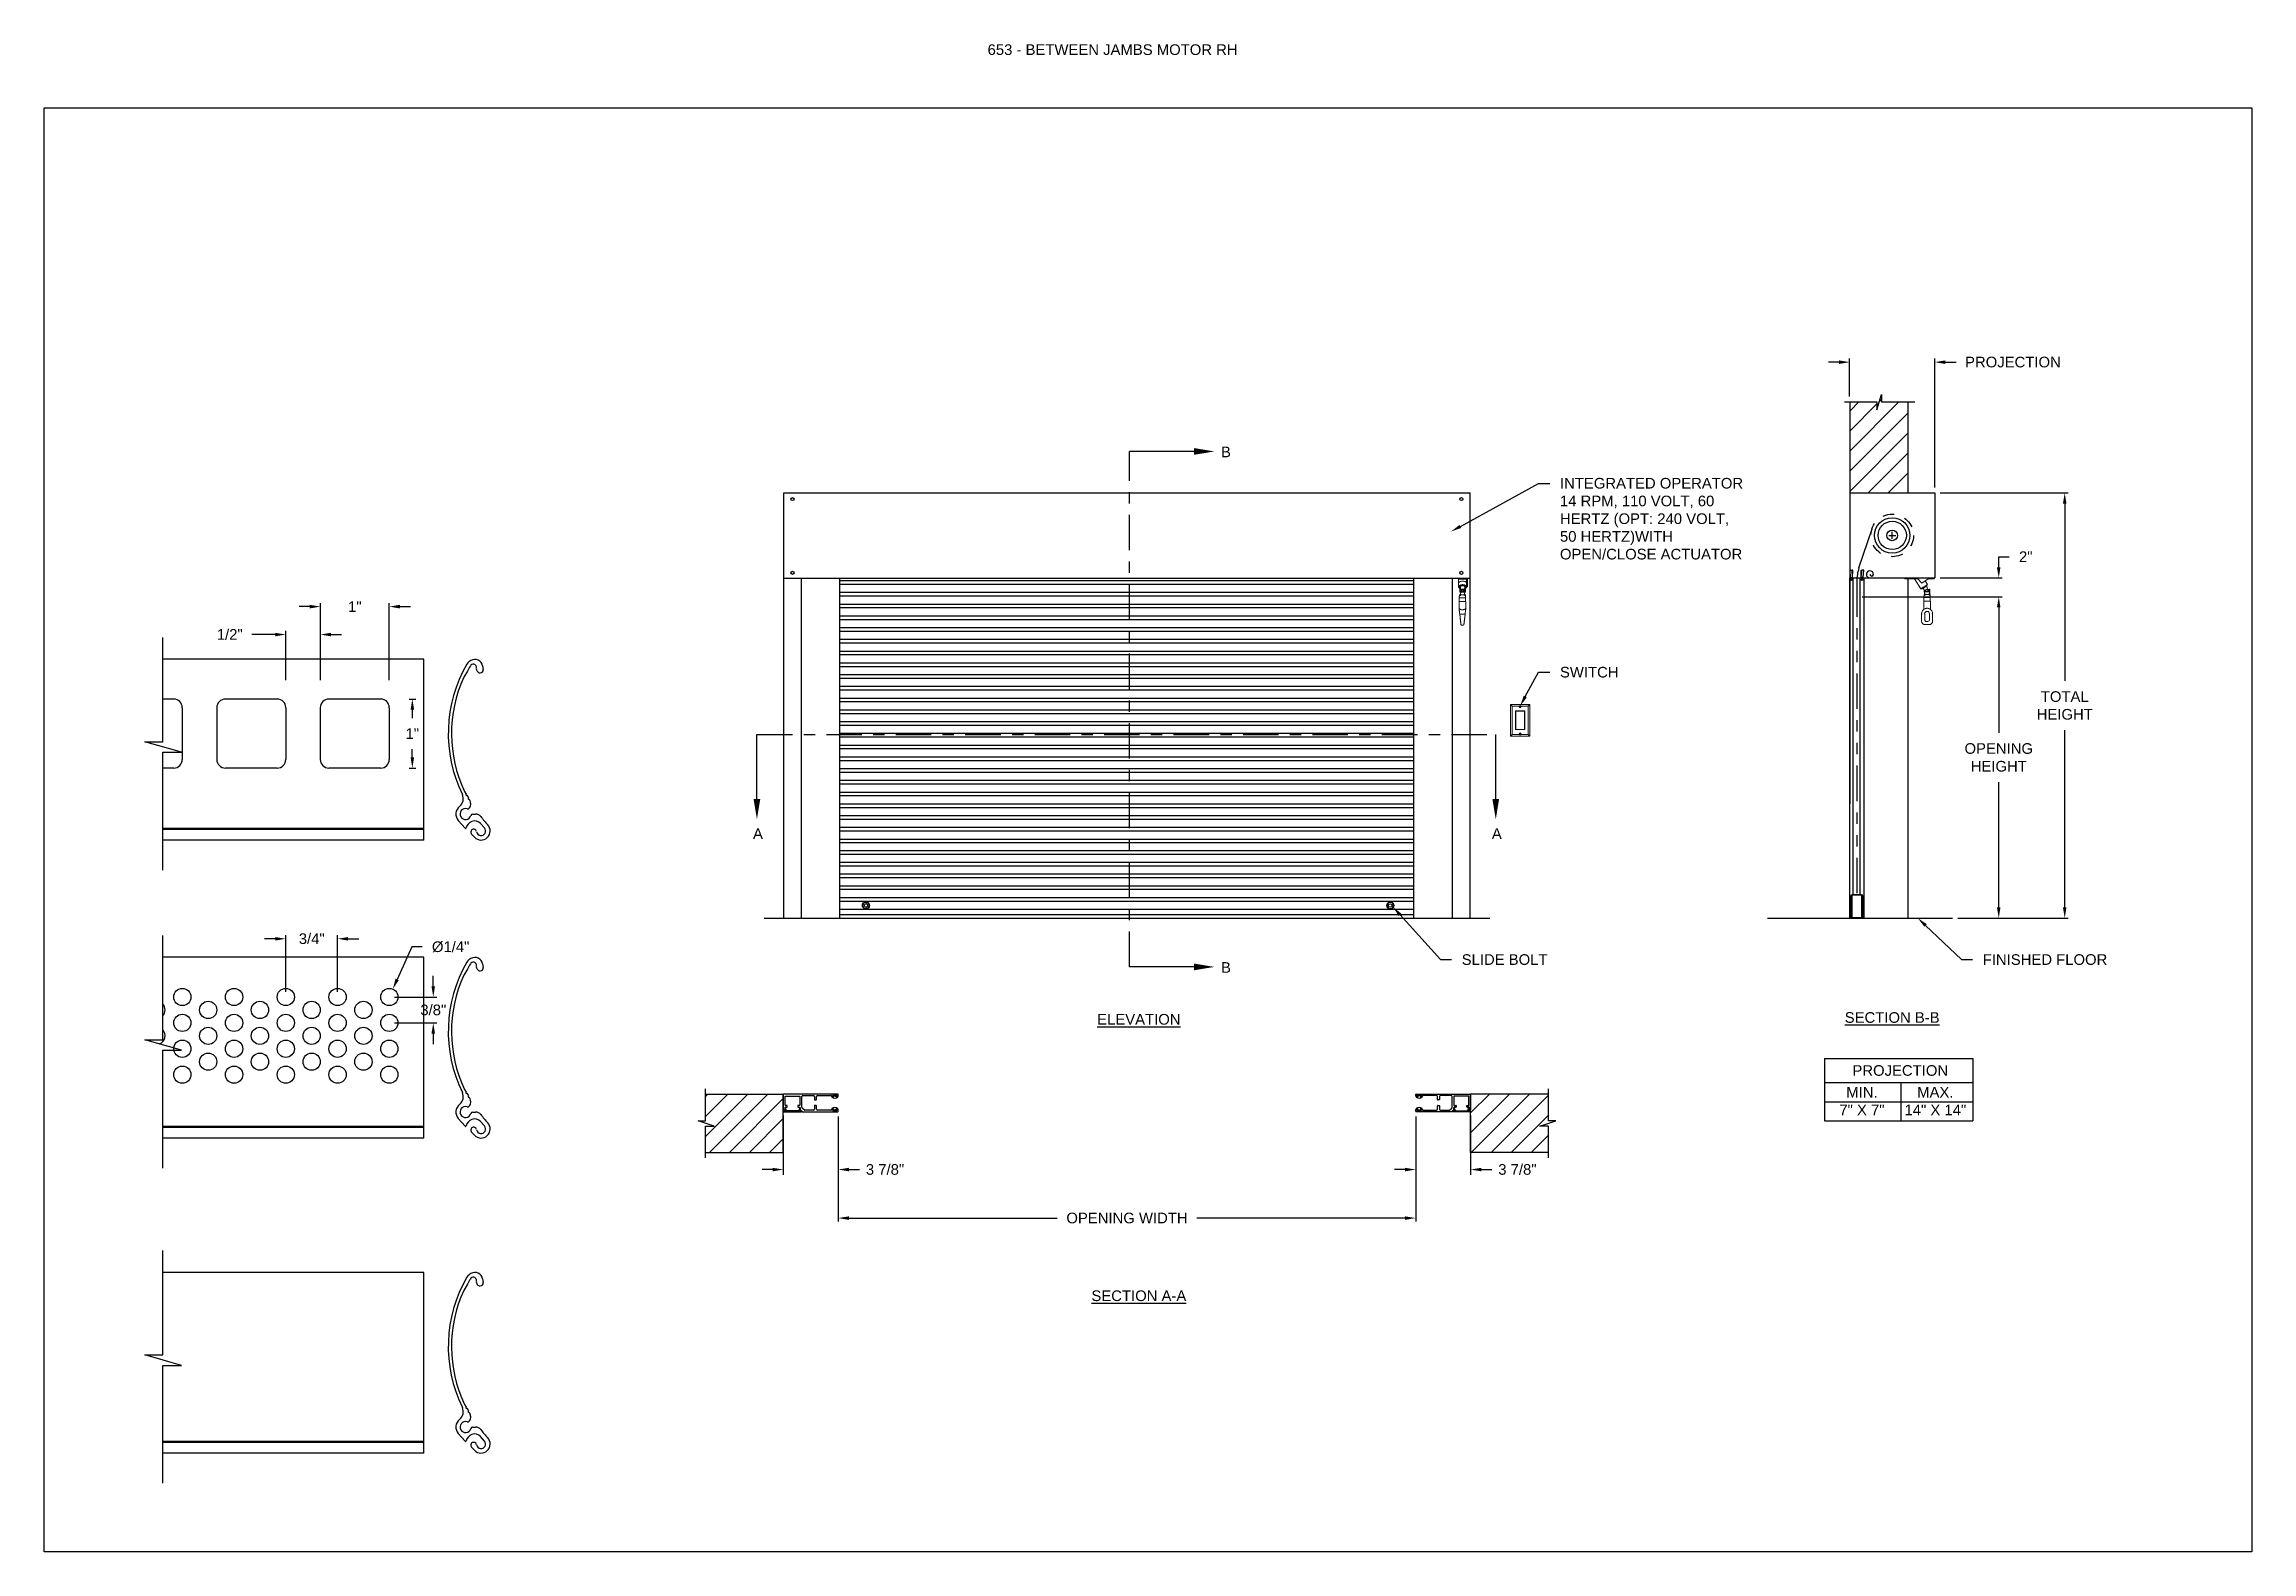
# Model space of a CAD drawing. Header units: inches. Extents: x 169.6 to 213.7, y 214.8 to 266.5.
# Drawn here: x 194.25 to 213.72, y 214.76 to 228.05 of the extents above; entities that cross this region are included whole.
import ezdxf
from ezdxf import colors
from ezdxf.entities.mleader import LeaderData, LeaderLine
from ezdxf.math import Vec2, Vec3

# ---------------------------------------------------------------- set-up
doc = ezdxf.new("R2010")
doc.units = ezdxf.units.IN
doc.header["$LTSCALE"] = 0.25
doc.header["$MEASUREMENT"] = 0
for name, pattern in [('CENTER', [2, 1.25, -0.25, 0.25, -0.25]), ('HIDDEN', [0.375, 0.25, -0.125]), ('PHANTOM', [2.5, 1.25, -0.25, 0.25, -0.25, 0.25, -0.25])]:
    doc.linetypes.add(name, pattern=pattern)
for name, color, linetype in [('ANNOTATIONS', 1, 'Continuous'), ('DETAILS', 4, 'Continuous'), ('MOTOR RH', 7, 'Continuous'), ('SECTION CUTS', 6, 'CENTER')]:
    doc.layers.add(name, color=color, linetype=linetype)
doc.styles.add('ARIAL', font='arial.ttf', dxfattribs={"height": 0.09375})
doc.styles.add('ROMANS', font='Romans', dxfattribs={"height": 0.09375})
doc.styles.get("Standard").update_dxf_attribs({"font": 'romans.shx'})
doc.dimstyles.new('STANDARD$0', dxfattribs={"dimtxt": 0.09375, "dimasz": 0.09375, "dimexe": 0.03125, "dimexo": 0.046875, "dimgap": 0.09, "dimtad": 0, "dimtih": 1, "dimtoh": 1, "dimdec": 4, "dimzin": 0, "dimdsep": 46, "dimtxsty": 'ARIAL', "dimcen": 0.09, "dimadec": 0, "dimazin": 0, "dimtfac": 1, "dimtdec": 4, "dimtofl": 0, "dimtmove": 0, "dimatfit": 1, "dimfxl": 1, "dimtolj": 1, "dimtzin": 0, "dimarcsym": 0})
doc.dimstyles.new('STANDARD$3', dxfattribs={"dimtxt": 0.09375, "dimasz": 0.09375, "dimexe": 0.03125, "dimexo": 0.046875, "dimgap": 0.09, "dimtad": 0, "dimdec": 4, "dimzin": 0, "dimdsep": 46, "dimtxsty": 'ROMANS', "dimcen": 0.09, "dimadec": 0, "dimazin": 0, "dimtfac": 1, "dimtdec": 4, "dimtix": 1, "dimtofl": 0, "dimtmove": 0, "dimatfit": 3, "dimfxl": 1, "dimtolj": 1, "dimtzin": 0, "dimarcsym": 0})
pattern_1 = [(45, (3.8066, -36.89865), (-0.08838835, 0.08838835), [])]

msp = doc.modelspace()

# ---------------------------------------------------------------- texts
at = {"layer": 'ANNOTATIONS', "insert": (202.57261, 228.05267), "char_height": 0.09375, "width": 4.6220629, "attachment_point": 1, "line_spacing_factor": 0.86134, "style": 'ARIAL'}
msp.add_mtext('653 - BETWEEN JAMBS MOTOR RH', dxfattribs=at)
at = {"layer": 'ANNOTATIONS', "char_height": 0.09375, "attachment_point": 2, "style": 'ARIAL'}
for s, insert, width in [('{\\LELEVATION}', (203.9065, 219.50166), 3.0834986), ('{\\LSECTION B-B}', (210.55004, 219.51762), 1.3823677), ('{\\LSECTION A-A}', (203.9065, 217.06383), 1.3823677)]:
    msp.add_mtext(s, dxfattribs=dict(at, insert=insert, width=width))
for s, width, insert in [('PROJECTION ', 1.7594917, (210.62149, 219.05021)), ('MIN.\\P7" X 7" ', 0.6711642, (210.28336, 218.85822)), ('MAX.\\P14" X 14"', 0.6567117, (210.93079, 218.85822))]:
    msp.add_mtext_dynamic_manual_height_columns(s, width=width, gutter_width=1.36268, heights=[0], dxfattribs=dict(at, insert=insert))
at = {"layer": 'SECTION CUTS', "style": 'ARIAL'}
for s, p in [('B', (204.63097, 224.41077)), ('A', (200.50364, 221.04514)), ('A', (207.0196, 221.04514)), ('B', (204.63097, 219.86504))]:
    msp.add_text(s, height=0.09375, dxfattribs=at).set_placement(p)

# ---------------------------------------------------------------- blocks, each defined once
blk = doc.blocks.new('*D34')
at = {"layer": 'ANNOTATIONS', "color": 0, "lineweight": -2, "transparency": 16777216}
for p, q in [((206.348, 218.596), (206.348, 218.083)), ((206.832, 218.605), (206.832, 218.083)), ((206.254, 218.13), (206.16, 218.13)), ((206.926, 218.13), (207.02, 218.13))]:
    blk.add_line(p, q, dxfattribs=at)
at = {"layer": 'ANNOTATIONS', "color": 0, "transparency": 16777216}
for points in [[(206.254, 218.145), (206.254, 218.114), (206.348, 218.13)], [(206.926, 218.145), (206.926, 218.114), (206.832, 218.13)]]:
    blk.add_solid(points, dxfattribs=at)
at = {"layer": 'defpoints', "color": 0, "transparency": 16777216}
for p in [(206.832, 218.652), (206.348, 218.643), (206.832, 218.13)]:
    blk.add_point(p, dxfattribs=at)
at = {"layer": 'ANNOTATIONS', "color": 0, "transparency": 16777216, "insert": (207.245, 218.13), "char_height": 0.0938, "attachment_point": 5, "style": 'ARIAL'}
blk.add_mtext('\\A1;3 7/8"', dxfattribs=at)
blk = doc.blocks.new('*D35')
at = {"layer": 'ANNOTATIONS', "color": 0, "lineweight": -2, "transparency": 16777216}
for p, q in [((200.771, 218.605), (200.771, 218.083)), ((201.255, 218.596), (201.255, 218.083)), ((200.677, 218.13), (200.583, 218.13)), ((201.349, 218.13), (201.443, 218.13))]:
    blk.add_line(p, q, dxfattribs=at)
at = {"layer": 'ANNOTATIONS', "color": 0, "transparency": 16777216}
for points in [[(200.677, 218.145), (200.677, 218.114), (200.771, 218.13)], [(201.349, 218.145), (201.349, 218.114), (201.255, 218.13)]]:
    blk.add_solid(points, dxfattribs=at)
at = {"layer": 'defpoints', "color": 0, "transparency": 16777216}
for p in [(200.771, 218.652), (201.255, 218.643), (201.255, 218.13)]:
    blk.add_point(p, dxfattribs=at)
at = {"layer": 'ANNOTATIONS', "color": 0, "transparency": 16777216, "insert": (201.668, 218.13), "char_height": 0.0938, "attachment_point": 5, "style": 'ARIAL'}
blk.add_mtext('\\A1;3 7/8"', dxfattribs=at)
blk = doc.blocks.new('*D36')
at = {"layer": 'ANNOTATIONS', "color": 0, "lineweight": -2, "transparency": 16777216}
for p, q in [((210.175, 224.946), (210.175, 225.281)), ((210.925, 224.144), (210.925, 225.281)), ((210.082, 225.25), (209.988, 225.25)), ((211.019, 225.25), (211.113, 225.25))]:
    blk.add_line(p, q, dxfattribs=at)
at = {"layer": 'ANNOTATIONS', "color": 0, "transparency": 16777216}
for points in [[(210.082, 225.265), (210.082, 225.234), (210.175, 225.25)], [(211.019, 225.265), (211.019, 225.234), (210.925, 225.25)]]:
    blk.add_solid(points, dxfattribs=at)
at = {"layer": 'defpoints', "color": 0, "transparency": 16777216}
for p in [(210.925, 225.25), (210.175, 224.899), (210.925, 224.097)]:
    blk.add_point(p, dxfattribs=at)
at = {"layer": 'ANNOTATIONS', "color": 0, "transparency": 16777216, "insert": (211.615, 225.25), "char_height": 0.09375, "attachment_point": 5, "style": 'ARIAL'}
blk.add_mtext('\\A1;PROJECTION', dxfattribs=at)
blk = doc.blocks.new('*D37')
at = {"layer": 'ANNOTATIONS', "color": 0, "lineweight": -2, "transparency": 16777216}
for p, q in [((210.285, 223.181), (211.521, 223.181)), ((211.49, 223.087), (211.49, 221.981)), ((211.49, 220.441), (211.49, 221.547)), ((211.129, 220.347), (211.521, 220.347))]:
    blk.add_line(p, q, dxfattribs=at)
at = {"layer": 'ANNOTATIONS', "color": 0, "transparency": 16777216}
for points in [[(211.474, 223.087), (211.505, 223.087), (211.49, 223.181)], [(211.474, 220.441), (211.505, 220.441), (211.49, 220.347)]]:
    blk.add_solid(points, dxfattribs=at)
at = {"layer": 'defpoints', "color": 0, "transparency": 16777216}
for p in [(210.238, 223.181), (211.49, 223.181), (211.082, 220.347)]:
    blk.add_point(p, dxfattribs=at)
at = {"layer": 'ANNOTATIONS', "color": 0, "transparency": 16777216, "insert": (211.49, 221.764), "char_height": 0.09375, "attachment_point": 5, "style": 'ARIAL'}
blk.add_mtext('\\A1;OPENING \\PHEIGHT', dxfattribs=at)
blk = doc.blocks.new('*D38')
at = {"layer": 'ANNOTATIONS', "color": 0, "lineweight": -2, "transparency": 16777216}
for p, q in [((210.972, 224.097), (212.103, 224.097)), ((212.072, 224.003), (212.072, 222.439)), ((212.072, 220.441), (212.072, 222.004)), ((211.129, 220.347), (212.103, 220.347))]:
    blk.add_line(p, q, dxfattribs=at)
at = {"layer": 'ANNOTATIONS', "color": 0, "transparency": 16777216}
for points in [[(212.056, 224.003), (212.087, 224.003), (212.072, 224.097)], [(212.056, 220.441), (212.087, 220.441), (212.072, 220.347)]]:
    blk.add_solid(points, dxfattribs=at)
at = {"layer": 'defpoints', "color": 0, "transparency": 16777216}
for p in [(210.925, 224.097), (211.082, 220.347), (212.072, 220.347)]:
    blk.add_point(p, dxfattribs=at)
at = {"layer": 'ANNOTATIONS', "color": 0, "transparency": 16777216, "insert": (212.072, 222.222), "char_height": 0.0938, "attachment_point": 5, "style": 'ARIAL'}
blk.add_mtext('\\A1;TOTAL\\PHEIGHT', dxfattribs=at)
blk = doc.blocks.new('*D39')
at = {"layer": 'ANNOTATIONS', "color": 0, "lineweight": -2, "transparency": 16777216}
for p, q in [((211.49, 223.441), (211.49, 223.534)), ((211.49, 223.534), (211.583, 223.534)), ((210.972, 223.347), (211.521, 223.347)), ((210.972, 223.181), (211.521, 223.181)), ((211.49, 223.087), (211.49, 222.994))]:
    blk.add_line(p, q, dxfattribs=at)
at = {"layer": 'ANNOTATIONS', "color": 0, "transparency": 16777216}
for points in [[(211.474, 223.441), (211.505, 223.441), (211.49, 223.347)], [(211.474, 223.087), (211.505, 223.087), (211.49, 223.181)]]:
    blk.add_solid(points, dxfattribs=at)
at = {"layer": 'defpoints', "color": 0, "transparency": 16777216}
for p in [(210.925, 223.347), (210.925, 223.181), (211.49, 223.181)]:
    blk.add_point(p, dxfattribs=at)
at = {"layer": 'ANNOTATIONS', "color": 0, "transparency": 16777216, "insert": (211.728, 223.534), "char_height": 0.0938, "attachment_point": 5, "style": 'ARIAL'}
blk.add_mtext('\\A1;2"', dxfattribs=at)
blk = doc.blocks.new('*D40')
at = {"layer": 'ANNOTATIONS', "color": 0, "lineweight": -2, "transparency": 16777216}
for p, q in [((201.255, 218.083), (201.255, 217.671)), ((206.348, 218.083), (206.348, 217.671)), ((201.349, 217.702), (203.185, 217.702)), ((206.254, 217.702), (204.418, 217.702))]:
    blk.add_line(p, q, dxfattribs=at)
at = {"layer": 'ANNOTATIONS', "color": 0, "transparency": 16777216}
for points in [[(201.349, 217.717), (201.349, 217.686), (201.255, 217.702)], [(206.254, 217.717), (206.254, 217.686), (206.348, 217.702)]]:
    blk.add_solid(points, dxfattribs=at)
at = {"layer": 'defpoints', "color": 0, "transparency": 16777216}
for p in [(201.255, 218.13), (206.348, 218.13), (206.348, 217.702)]:
    blk.add_point(p, dxfattribs=at)
at = {"layer": 'ANNOTATIONS', "color": 0, "transparency": 16777216, "insert": (203.802, 217.702), "char_height": 0.09375, "attachment_point": 5, "style": 'ARIAL'}
blk.add_mtext('\\A1;OPENING WIDTH', dxfattribs=at)
blk = doc.blocks.new('A$C0D4626A5')
at = {"color": 7, "linetype": 'Continuous', "lineweight": 15}
for p, q in [((-3.96, -0.16), (-3.96, -0.04)), ((-2.47, -0.16), (-3.96, -0.16)), ((-2.86, -0.16), (-2.11, -1.27)), ((-2.47, -0.16), (-2, -0.63)), ((-2.03, -1.22), (-1.99, -1.29)), ((-2, -0.63), (-1.29, -0.16)), ((-1.92, -1.24), (-1.93, -1.21)), ((-1.76, -1.92), (-1.77, -2.26)), ((-1.77, -2.26), (-1.77, -2.66)), ((-1.06, -2.26), (-1.77, -2.26)), ((-1.71, -1.92), (-1.76, -1.92)), ((-1.74, -1.47), (-1.74, -1.38)), ((-1.74, -1.63), (-1.74, -1.47)), ((-1.73, -1.64), (-1.73, -1.64)), ((-1.71, -1.52), (-1.71, -1.54)), ((-1.71, -1.93), (-1.71, -1.79)), ((-1.66, -1.98), (-1.68, -1.98)), ((-1.66, -1.48), (-1.66, -1.52)), ((-1.66, -1.52), (-1.66, -1.86)), ((-1.66, -1.98), (-1.66, -1.98)), ((-1.63, -1.61), (-1.63, -1.5)), ((-1.63, -1.57), (-1.62, -1.57)), ((-1.2, -1.92), (-1.63, -1.92)), ((-1.36, -0.77), (-1.62, -0.38)), ((-1.61, -1.52), (-1.58, -1.57)), ((-1.57, -1.58), (-1.61, -1.58)), ((-1.48, -0.92), (-1.47, -0.94)), ((-1.4, -0.89), (-1.44, -0.83)), ((-1.29, -1.38), (-1.32, -1.33)), ((-1.31, -1.35), (-1.27, -1.35)), ((-1.27, -1.58), (-1.31, -1.58)), ((-0.62, -0.16), (-1.29, -0.16)), ((-1.24, -1.37), (-1.26, -1.37)), ((-1.26, -1.57), (-1.24, -1.57)), ((-1.2, -1.35), (-1.24, -1.35)), ((-1.24, -1.35), (-1.24, -1.55)), ((-1.24, -1.55), (-1.24, -1.58)), ((-1.24, -1.58), (-1.2, -1.58)), ((-1.2, -1.47), (-1.2, -1.32)), ((-1.17, -1.52), (-1.18, -1.46)), ((-1.1, -1.3), (-1.17, -1.3)), ((-1.17, -1.86), (-1.17, -1.52)), ((-1.17, -1.98), (-1.17, -1.98)), ((-1.16, -1.98), (-1.17, -1.98)), ((-1.12, -1.54), (-1.12, -1.52)), ((-1.12, -1.54), (-1.12, -1.79)), ((-1.12, -1.79), (-1.12, -1.93)), ((-1.07, -1.92), (-1.12, -1.92)), ((-1.11, -1.64), (-1.1, -1.64)), ((-1.09, -1.31), (-1.09, -1.63)), ((-1.06, -2.26), (-1.07, -1.92)), ((-1.06, -2.66), (-1.06, -2.26)), ((-0.62, -0.16), (-0.62, -0.04)), ((-2.05, -4.94), (-2.05, -4.1)), ((-1.8, -2.66), (-1.8, -3.61)), ((-1.04, -2.66), (-1.8, -2.66)), ((-1.69, -4.11), (-1.69, -4.78)), ((-1.5, -4.98), (-1.34, -4.98)), ((-1.14, -4.78), (-1.14, -4.11)), ((-1.04, -3.61), (-1.04, -2.66)), ((-0.79, -4.1), (-0.79, -4.94)), ((-1.18, -5.33), (-1.65, -5.33))]:
    blk.add_line(p, q, dxfattribs=at)
at = {"color": 7, "linetype": 'Continuous', "lineweight": 15, "flags": 128}
for points in [[(-1.36, -0.77), (-1.36, -0.77), (-1.37, -0.78), (-1.39, -0.8), (-1.43, -0.82), (-1.47, -0.85), (-1.53, -0.88), (-1.59, -0.92), (-1.65, -0.97), (-1.72, -1.01), (-1.78, -1.06), (-1.85, -1.1), (-1.91, -1.14), (-1.97, -1.18), (-2.02, -1.21), (-2.06, -1.24), (-2.09, -1.26), (-2.1, -1.27), (-2.11, -1.27)], [(-1.91, -1.24), (-1.92, -1.24), (-1.96, -1.26), (-1.98, -1.28), (-1.98, -1.28), (-1.99, -1.29)], [(-1.53, -0.98), (-1.55, -0.99), (-1.6, -1.03), (-1.66, -1.07), (-1.72, -1.11), (-1.78, -1.15), (-1.83, -1.18), (-1.85, -1.19)], [(-1.71, -1.79), (-1.71, -1.76), (-1.71, -1.73), (-1.71, -1.7), (-1.71, -1.67), (-1.71, -1.64), (-1.71, -1.61), (-1.71, -1.58), (-1.71, -1.54)], [(-1.63, -1.93), (-1.63, -1.95), (-1.63, -1.95)], [(-1.4, -0.89), (-1.4, -0.89), (-1.4, -0.9), (-1.43, -0.91), (-1.46, -0.93), (-1.47, -0.94)], [(-1.2, -1.61), (-1.2, -1.6), (-1.2, -1.58), (-1.2, -1.55), (-1.2, -1.51), (-1.2, -1.47)]]:
    blk.add_lwpolyline(points, dxfattribs=at)
at = {"color": 7, "linetype": 'Continuous', "lineweight": 15}
for radius in [0.17, 0.114]:
    blk.add_circle((-1.44, -1.47), radius, dxfattribs=at)
for centre, radius, start, end in [((-1.91, -1.2), 0.0284, 163.0549, 213.6901), ((-1.91, -1.23), 0.0114, 213.6901, 235.7415), ((-2.68, -2.37), 1.36, 35.9115, 49.9696), ((-1.73, -1.63), 0.0114, 180.0001, 270.0001), ((-1.73, -1.65), 0.0114, 0.0001, 90.0001), ((-1.66, -1.93), 0.0568, 180.0001, 227.0587), ((-1.68, -1.95), 0.0284, 227.0587, 270.0001), ((-1.63, -1.64), 0.0284, 90.0001, 180.0001), ((-1.6, -1.86), 0.0568, 239.9831, 270.0001), ((-1.62, -1.57), 0.00454, 344.6913, 164.7654), ((-1.29, -1.47), 0.341, 197.4937, 198.9247), ((-1.61, -1.58), 0.00454, 198.9247, 270.0001), ((-1.51, -0.93), 0.0284, 33.6901, 84.2858), ((-1.48, -0.94), 0.0114, 11.6387, 33.6901), ((-0.13, -0.67), 1.36, 197.4105, 211.4687), ((-1.27, -1.36), 0.00454, 18.9247, 90.0001), ((-1.59, -1.47), 0.341, 17.3123, 18.9247), ((-1.59, -1.47), 0.341, 341.0754, 342.4957), ((-1.27, -1.58), 0.00454, 270.0001, 341.0754), ((-1.26, -1.36), 0.00454, 165.3871, 265.6815), ((-1.26, -1.57), 0.00454, 15.2361, 195.3053), ((-1.23, -1.86), 0.0568, 270.0001, 300.017), ((-1.2, -1.3), 0.0284, 270.0001, 343.3985), ((-1.2, -1.64), 0.0284, 0.0001, 90.0001), ((-1.17, -1.31), 0.0114, 90.0001, 163.3985), ((-1.16, -1.95), 0.0284, 270.0001, 312.9415), ((-1.17, -1.93), 0.0568, 312.9415, 0.0001), ((-1.11, -1.65), 0.0114, 90.0001, 180.0001), ((-1.1, -1.31), 0.0114, 0.0001, 90.0001), ((-1.1, -1.63), 0.0114, 270.0001, 0.0001), ((-1.42, -4.11), 0.63, 113.3769, 179.0978), ((-1.65, -4.94), 0.394, 180.0001, 270.0001), ((-1.42, -4.11), 0.276, 90.0001, 180.0001), ((-1.5, -4.78), 0.197, 180.0001, 270.0001), ((-1.42, -4.11), 0.276, 0.0001, 90.0001), ((-1.34, -4.78), 0.197, 270.0001, 0.0001), ((-1.18, -4.94), 0.394, 270.0001, 0.0001), ((-1.42, -4.11), 0.63, 0.9023, 66.6232)]:
    blk.add_arc(centre, radius, start, end, dxfattribs=at)
for points, knots in [([(-1.8, -1.32), (-1.83, -1.3), (-1.86, -1.28), (-1.89, -1.26), (-1.9, -1.25), (-1.91, -1.24), (-1.91, -1.24), (-1.91, -1.24), (-1.91, -1.24)], [0, 0, 0, 0, 0.592221, 0.715213, 0.856367, 0.912528, 0.969358, 1, 1, 1, 1]), ([(-1.66, -1.86), (-1.66, -1.87), (-1.66, -1.88), (-1.65, -1.9), (-1.63, -1.91), (-1.63, -1.91)], [0, 0, 0, 0, 0.346375, 0.691795, 1, 1, 1, 1]), ([(-1.63, -1.95), (-1.63, -1.95), (-1.63, -1.96), (-1.63, -1.96), (-1.64, -1.97), (-1.65, -1.98), (-1.66, -1.98), (-1.66, -1.98)], [0, 0, 0, 0, 0.146442, 0.291793, 0.530165, 0.878853, 1, 1, 1, 1]), ([(-1.63, -1.92), (-1.63, -1.92), (-1.63, -1.92), (-1.63, -1.93), (-1.63, -1.93)], [0, 0, 0, 0, 0.659172, 1, 1, 1, 1]), ([(-1.47, -0.94), (-1.47, -0.94), (-1.47, -0.94), (-1.46, -0.95), (-1.46, -0.96), (-1.45, -1), (-1.44, -1.04), (-1.43, -1.07), (-1.43, -1.07)], [0, 0, 0, 0, 0.041472, 0.092805, 0.177146, 0.354647, 0.923259, 1, 1, 1, 1]), ([(-1.28, -1.43), (-1.27, -1.42), (-1.27, -1.4), (-1.27, -1.38), (-1.26, -1.36), (-1.26, -1.37), (-1.26, -1.37)], [0, 0, 0, 0, 0.256023, 0.548201, 0.842135, 1, 1, 1, 1]), ([(-1.26, -1.37), (-1.26, -1.37), (-1.26, -1.37), (-1.26, -1.38), (-1.27, -1.4), (-1.27, -1.42), (-1.27, -1.43), (-1.27, -1.43)], [0, 0, 0, 0, 0.1492349, 0.4238795, 0.6960203, 0.9595022, 1, 1, 1, 1]), ([(-1.27, -1.5), (-1.27, -1.51), (-1.27, -1.52), (-1.26, -1.55), (-1.26, -1.56), (-1.26, -1.56), (-1.26, -1.57)], [0, 0, 0, 0, 0.2420436, 0.4826851, 0.7413231, 1, 1, 1, 1]), ([(-1.26, -1.57), (-1.26, -1.57), (-1.26, -1.57), (-1.27, -1.56), (-1.27, -1.55), (-1.27, -1.53), (-1.27, -1.52), (-1.27, -1.51)], [0, 0, 0, 0, 0.005245, 0.299895, 0.595073, 0.870551, 1, 1, 1, 1]), ([(-1.2, -1.92), (-1.21, -1.92), (-1.22, -1.92), (-1.22, -1.92), (-1.23, -1.92), (-1.23, -1.92)], [0, 0, 0, 0, 0.222219, 0.98991, 1, 1, 1, 1]), ([(-1.21, -1.93), (-1.21, -1.93), (-1.21, -1.93), (-1.2, -1.92), (-1.2, -1.92), (-1.2, -1.92)], [0, 0, 0, 0, 0.109185, 0.662553, 1, 1, 1, 1]), ([(-1.2, -1.95), (-1.2, -1.95), (-1.2, -1.94), (-1.2, -1.93), (-1.21, -1.93)], [0, 0, 0, 0, 0.038029, 1, 1, 1, 1]), ([(-1.2, -1.91), (-1.2, -1.91), (-1.19, -1.9), (-1.18, -1.88), (-1.18, -1.87), (-1.17, -1.86)], [0, 0, 0, 0, 0.318682, 0.639348, 1, 1, 1, 1]), ([(-1.17, -1.98), (-1.18, -1.98), (-1.19, -1.97), (-1.2, -1.97), (-1.2, -1.96), (-1.2, -1.95), (-1.2, -1.95), (-1.2, -1.95)], [0, 0, 0, 0, 0.381607, 0.635828, 0.809964, 0.942189, 1, 1, 1, 1]), ([(-1.97, -4.11), (-1.97, -4.11), (-1.97, -4.11), (-1.99, -4.11), (-2.01, -4.11), (-2.03, -4.11), (-2.04, -4.11), (-2.05, -4.1), (-2.05, -4.1)], [0, 0, 0, 0, 0.02212, 0.141352, 0.356026, 0.570697, 0.785333, 1, 1, 1, 1]), ([(-1.42, -3.48), (-1.42, -3.48), (-1.46, -3.48), (-1.54, -3.49), (-1.62, -3.51), (-1.66, -3.53), (-1.67, -3.53)], [0, 0, 0, 0, 0.048432, 0.448759, 0.851677, 1, 1, 1, 1]), ([(-1.17, -3.53), (-1.17, -3.53), (-1.19, -3.52), (-1.24, -3.51), (-1.32, -3.49), (-1.38, -3.48), (-1.42, -3.48)], [0, 0, 0, 0, 0.083004, 0.33259, 0.590918, 1, 1, 1, 1]), ([(-0.79, -4.1), (-0.79, -4.1), (-0.79, -4.11), (-0.8, -4.11), (-0.82, -4.11), (-0.84, -4.11), (-0.86, -4.11), (-0.86, -4.11), (-0.87, -4.11)], [0, 0, 0, 0, 0.214668, 0.429307, 0.643978, 0.858652, 0.977885, 1, 1, 1, 1])]:
    blk.add_open_spline(points, degree=3, knots=knots, dxfattribs=at)
blk = doc.blocks.new('*D65')
at = {"layer": 'ANNOTATIONS', "color": 0, "lineweight": -2, "transparency": 16777216}
for p, q in [((197.494, 220.093), (197.365, 219.806)), ((197.587, 220.093), (197.494, 220.093))]:
    blk.add_line(p, q, dxfattribs=at)
at = {"layer": 'ANNOTATIONS', "color": 0, "transparency": 16777216}
blk.add_solid([(197.351, 219.813), (197.38, 219.8), (197.327, 219.721)], dxfattribs=at)
at = {"layer": 'defpoints', "color": 0, "transparency": 16777216}
for p in [(197.327, 219.721), (197.265, 219.582)]:
    blk.add_point(p, dxfattribs=at)
at = {"layer": 'ANNOTATIONS', "color": 0, "transparency": 16777216, "insert": (197.837, 220.093), "char_height": 0.09375, "attachment_point": 5, "style": 'ARIAL'}
blk.add_mtext('\\A1;%%C1/4"', dxfattribs=at)
blk = doc.blocks.new('*D66')
at = {"layer": 'ANNOTATIONS', "color": 0, "lineweight": -2, "transparency": 16777216}
for p, q in [((196.29, 220.165), (196.196, 220.165)), ((196.383, 219.698), (196.383, 220.196)), ((196.84, 219.698), (196.84, 220.196)), ((196.933, 220.165), (197.027, 220.165))]:
    blk.add_line(p, q, dxfattribs=at)
at = {"layer": 'ANNOTATIONS', "color": 0, "transparency": 16777216}
for points in [[(196.29, 220.18), (196.29, 220.149), (196.383, 220.165)], [(196.933, 220.18), (196.933, 220.149), (196.84, 220.165)]]:
    blk.add_solid(points, dxfattribs=at)
at = {"layer": 'defpoints', "color": 0, "transparency": 16777216}
for p in [(196.383, 220.165), (196.383, 219.651), (196.84, 219.651)]:
    blk.add_point(p, dxfattribs=at)
at = {"layer": 'ANNOTATIONS', "color": 0, "transparency": 16777216, "insert": (196.612, 220.165), "char_height": 0.0938, "attachment_point": 5, "style": 'ARIAL'}
blk.add_mtext('\\A1;3/4"', dxfattribs=at)
blk = doc.blocks.new('*D67')
at = {"layer": 'ANNOTATIONS', "color": 0, "lineweight": -2, "transparency": 16777216}
for p, q in [((197.684, 219.745), (197.684, 219.839)), ((197.343, 219.651), (197.715, 219.651)), ((197.343, 219.423), (197.715, 219.423)), ((197.684, 219.329), (197.684, 219.236))]:
    blk.add_line(p, q, dxfattribs=at)
at = {"layer": 'ANNOTATIONS', "color": 0, "transparency": 16777216}
for points in [[(197.668, 219.745), (197.699, 219.745), (197.684, 219.651)], [(197.668, 219.329), (197.699, 219.329), (197.684, 219.423)]]:
    blk.add_solid(points, dxfattribs=at)
at = {"layer": 'defpoints', "color": 0, "transparency": 16777216}
for p in [(197.296, 219.651), (197.296, 219.423), (197.684, 219.423)]:
    blk.add_point(p, dxfattribs=at)
at = {"layer": 'ANNOTATIONS', "color": 0, "transparency": 16777216, "insert": (197.684, 219.537), "char_height": 0.0938, "attachment_point": 5, "style": 'ARIAL'}
blk.add_mtext('\\A1;3/8"', dxfattribs=at)
blk = doc.blocks.new('*D68')
at = {"layer": 'ANNOTATIONS', "color": 0, "lineweight": -2, "transparency": 16777216}
for p, q in [((196.29, 222.848), (196.083, 222.848)), ((196.383, 222.445), (196.383, 222.879)), ((196.688, 222.445), (196.688, 222.879)), ((196.781, 222.848), (196.875, 222.848))]:
    blk.add_line(p, q, dxfattribs=at)
at = {"layer": 'ANNOTATIONS', "color": 0, "transparency": 16777216}
for points in [[(196.29, 222.863), (196.29, 222.832), (196.383, 222.848)], [(196.781, 222.863), (196.781, 222.832), (196.688, 222.848)]]:
    blk.add_solid(points, dxfattribs=at)
at = {"layer": 'defpoints', "color": 0, "transparency": 16777216}
for p in [(196.688, 222.848), (196.383, 222.399), (196.688, 222.399)]:
    blk.add_point(p, dxfattribs=at)
at = {"layer": 'ANNOTATIONS', "color": 0, "transparency": 16777216, "insert": (195.889, 222.848), "char_height": 0.0938, "attachment_point": 5, "style": 'ARIAL'}
blk.add_mtext('\\A1;1/2"', dxfattribs=at)
blk = doc.blocks.new('*D69')
at = {"layer": 'ANNOTATIONS', "color": 0, "lineweight": -2, "transparency": 16777216}
for p, q in [((197.471, 222.279), (197.531, 222.279)), ((197.499, 222.185), (197.499, 222.111)), ((197.499, 221.764), (197.499, 221.837)), ((197.471, 221.67), (197.531, 221.67))]:
    blk.add_line(p, q, dxfattribs=at)
at = {"layer": 'ANNOTATIONS', "color": 0, "transparency": 16777216}
for points in [[(197.484, 222.185), (197.515, 222.185), (197.499, 222.279)], [(197.484, 221.764), (197.515, 221.764), (197.499, 221.67)]]:
    blk.add_solid(points, dxfattribs=at)
at = {"layer": 'defpoints', "color": 0, "transparency": 16777216}
for p in [(197.424, 222.279), (197.424, 221.67), (197.499, 221.67)]:
    blk.add_point(p, dxfattribs=at)
at = {"layer": 'ANNOTATIONS', "color": 0, "transparency": 16777216, "insert": (197.499, 221.974), "char_height": 0.0938, "attachment_point": 5, "style": 'ARIAL'}
blk.add_mtext('\\A1;1"', dxfattribs=at)
blk = doc.blocks.new('*D70')
at = {"layer": 'ANNOTATIONS', "color": 0, "lineweight": -2, "transparency": 16777216}
for p, q in [((196.688, 222.445), (196.688, 223.125)), ((197.296, 222.445), (197.296, 223.125)), ((196.594, 223.094), (196.5, 223.094)), ((197.39, 223.094), (197.484, 223.094))]:
    blk.add_line(p, q, dxfattribs=at)
at = {"layer": 'ANNOTATIONS', "color": 0, "transparency": 16777216}
for points in [[(196.594, 223.11), (196.594, 223.078), (196.688, 223.094)], [(197.39, 223.11), (197.39, 223.078), (197.296, 223.094)]]:
    blk.add_solid(points, dxfattribs=at)
at = {"layer": 'defpoints', "color": 0, "transparency": 16777216}
for p in [(197.296, 223.094), (196.688, 222.399), (197.296, 222.399)]:
    blk.add_point(p, dxfattribs=at)
at = {"layer": 'ANNOTATIONS', "color": 0, "transparency": 16777216, "insert": (196.992, 223.094), "char_height": 0.0938, "attachment_point": 5, "style": 'ARIAL'}
blk.add_mtext('\\A1;1"', dxfattribs=at)

# ---------------------------------------------------------------- dimensions: what is measured, and where the dimension line sits
at = {"layer": 'ANNOTATIONS'}
for base, p1, p2, text, picture, middle in [((210.92545, 225.2498), (210.17545, 224.89879), (210.92545, 224.09691), 'PROJECTION', '*D36', (211.61456, 225.2498)), ((206.34783, 217.70183), (201.25533, 218.12965), (206.34783, 218.12965), 'OPENING WIDTH', '*D40', (203.80158, 217.70183))]:
    dim = msp.add_linear_dim(base=base, p1=p1, p2=p2, text=text, dimstyle='STANDARD$0', dxfattribs=at)
    dim.commit()
    dim.dimension.update_dxf_attribs({"geometry": picture, "text_midpoint": middle})
for base, p1, p2, text, picture, middle in [((212.07176, 220.34691), (210.92545, 224.09691), (211.0817, 220.34691), 'TOTAL\\PHEIGHT', '*D38', (212.07176, 222.22191)), ((211.48964, 223.18111), (210.92545, 223.34691), (210.92545, 223.18111), '2"', '*D39', (211.72807, 223.53441))]:
    dim = msp.add_linear_dim(base=base, p1=p1, p2=p2, angle=90, text=text, dimstyle='STANDARD$0', dxfattribs=at)
    dim.commit()
    dim.dimension.update_dxf_attribs({"geometry": picture, "text_midpoint": middle, "dimtype": 160})
for base, p1, p2, text, override, picture, middle in [((197.29613, 223.09404), (196.68761, 222.3986), (197.29613, 222.3986), '1"', {"dimlunit": 4, "dimarcsym": 1}, '*D70', (196.99187, 223.09404)), ((196.38336, 220.16481), (196.83974, 219.65136), (196.38336, 219.65136), '3/4"', {"dimtih": 1, "dimtoh": 1, "dimlunit": 4, "dimpost": '', "dimtxsty": 'ARIAL', "dimarcsym": 1}, '*D66', (196.61155, 220.16481)), ((201.25533, 218.12965), (200.771, 218.65202), (201.25533, 218.64327), '3 7/8"', {"dimexe": 0.046875, "dimgap": 0.0625, "dimlunit": 4, "dimtxsty": 'ARIAL', "dimcen": 0.089844, "dimatfit": 0, "dimfxl": 0.18, "dimfrac": 2}, '*D35', (201.6684, 218.12965)), ((206.83216, 218.12965), (206.34783, 218.64327), (206.83216, 218.65202), '3 7/8"', {"dimexe": 0.046875, "dimgap": 0.0625, "dimlunit": 4, "dimtxsty": 'ARIAL', "dimcen": 0.089844, "dimatfit": 0, "dimfxl": 0.18, "dimfrac": 2}, '*D34', (207.24523, 218.12965))]:
    dim = msp.add_linear_dim(base=base, p1=p1, p2=p2, text=text, dimstyle='STANDARD$0', override=override, dxfattribs=at)
    dim.commit()
    dim.dimension.update_dxf_attribs({"geometry": picture, "text_midpoint": middle})
dim = msp.add_linear_dim(base=(211.48964, 223.18111), p1=(211.0817, 220.34691), p2=(210.23795, 223.18111), angle=90, text='OPENING \\PHEIGHT', dimstyle='STANDARD$0', dxfattribs=at)
dim.commit()
dim.dimension.update_dxf_attribs({"geometry": '*D37', "text_midpoint": (211.48964, 221.76401)})
dim = msp.add_linear_dim(base=(196.68761, 222.84766), p1=(196.38336, 222.3986), p2=(196.68761, 222.3986), text='1/2"', dimstyle='STANDARD$0', override={"dimlunit": 4, "dimarcsym": 1}, dxfattribs=at)
dim.commit()
dim.dimension.update_dxf_attribs({"geometry": '*D68', "text_midpoint": (195.88937, 222.84766), "dimtype": 160})
for base, p1, p2, text, override, picture, middle in [((197.49927, 221.67014), (197.42435, 222.27865), (197.42435, 221.67014), '1"', {"dimlunit": 4, "dimarcsym": 1}, '*D69', (197.49927, 221.9744)), ((197.6838, 219.42317), (197.29613, 219.65136), (197.29613, 219.42317), '3/8"', {"dimtih": 1, "dimtoh": 1, "dimlunit": 4, "dimtxsty": 'ARIAL', "dimtix": 0, "dimarcsym": 1}, '*D67', (197.6838, 219.53726))]:
    dim = msp.add_linear_dim(base=base, p1=p1, p2=p2, angle=90, text=text, dimstyle='STANDARD$0', override=override, dxfattribs=at)
    dim.commit()
    dim.dimension.update_dxf_attribs({"geometry": picture, "text_midpoint": middle, "dimtype": 160})
dim = msp.add_diameter_dim_2p(p1=(197.26506, 219.58193), p2=(197.3272, 219.72079), text='%%C1/4"', dimstyle='STANDARD$3', override={"dimtih": 1, "dimtoh": 1, "dimlunit": 4, "dimtxsty": 'ARIAL', "dimcen": 0, "dimarcsym": 1}, dxfattribs=at)
dim.commit()
dim.dimension.update_dxf_attribs({"geometry": '*D65', "text_midpoint": (197.8368, 220.09254), "dimtype": 163})

# ---------------------------------------------------------------- hatches: boundary and pattern name
at = {"layer": 'MOTOR RH', "linetype": 'Continuous'}
h = msp.add_hatch(dxfattribs=at)
h.set_pattern_fill('ANSI31', color=256, style=0)
h.set_pattern_definition([(45, (5.25242, -37.20419), (-0.088388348, 0.088388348), [])])
h.paths.add_polyline_path([(210.69107, 225.36404), (210.69107, 224.89879), (210.45458, 224.89879), (210.45458, 224.96345), (210.41616, 224.83009), (210.41616, 224.89879), (210.17545, 224.89879), (210.17545, 225.54833)])
h.paths.add_polyline_path([(210.17545, 225.54833), (210.17545, 224.09691), (210.69107, 224.09691), (210.69107, 225.35028), (210.69107, 225.36404)])
at = {"layer": 'MOTOR RH'}
h = msp.add_hatch(dxfattribs=at)
h.set_pattern_fill('ANSI31', color=256, style=0)
h.set_pattern_definition(pattern_1)
h.paths.add_polyline_path([(200.77097, 218.79576), (200.08347, 218.79576), (200.08347, 218.55855), (200.01937, 218.55855), (200.16144, 218.51165), (200.08347, 218.51165), (200.08347, 218.28013), (200.77097, 218.28013), (200.77097, 218.44263)])
at = {"layer": 'MOTOR RH', "linetype": 'Continuous'}
h = msp.add_hatch(dxfattribs=at)
h.set_pattern_fill('ANSI31', color=256, scale=0.499954, angle=90, style=0)
h.set_pattern_definition([(45, (207.496246, 214.38483), (0.04419013, -0.04419013), [])])
edge = h.paths.add_edge_path(flags=0)
edge.add_arc((200.79849, 218.66616), 0.00937, 485.092719, 612.895365)
edge.add_arc((200.79537, 218.65601), 0.00125, 360, 432.895365, ccw=False)
edge.add_line((200.79662, 218.65601), (200.79662, 218.65077))
edge.add_arc((200.79912, 218.65077), 0.0025, 180, 270)
edge.add_line((200.79912, 218.64827), (200.90536, 218.64827))
edge.add_arc((200.90536, 218.65077), 0.0025, 270, 360)
edge.add_line((200.90786, 218.65077), (200.90786, 218.65601))
edge.add_arc((200.90911, 218.65601), 0.00125, 107.104635, 180, ccw=False)
edge.add_arc((200.90598, 218.66616), 0.00937, 287.104635, 414.907281)
edge.add_arc((200.91317, 218.67639), 0.00312, 54.907281, 234.907281, ccw=False)
edge.add_arc((200.90598, 218.66616), 0.01562, 303.748989, 414.907281, ccw=False)
edge.add_arc((200.91536, 218.65213), 0.00125, 483.748989, 540)
edge.add_line((200.91411, 218.65213), (200.91411, 218.65077))
edge.add_arc((200.91661, 218.65077), 0.0025, 180, 270)
edge.add_line((200.91661, 218.64827), (200.92973, 218.64827))
edge.add_arc((200.92973, 218.64702), 0.00125, 360, 450, ccw=False)
edge.add_line((200.93098, 218.64702), (200.93098, 218.64077))
edge.add_arc((200.92973, 218.64077), 0.00125, 270, 360, ccw=False)
edge.add_line((200.92973, 218.63952), (200.77474, 218.63952))
edge.add_arc((200.77474, 218.64077), 0.00125, 180, 270, ccw=False)
edge.add_line((200.77349, 218.64077), (200.77349, 218.64702))
edge.add_arc((200.77474, 218.64702), 0.00125, 450, 540, ccw=False)
edge.add_line((200.77474, 218.64827), (200.78787, 218.64827))
edge.add_arc((200.78787, 218.65077), 0.0025, 270, 360)
edge.add_line((200.79037, 218.65077), (200.79037, 218.65213))
edge.add_arc((200.78912, 218.65213), 0.00125, 360, 416.251011)
edge.add_arc((200.79849, 218.66616), 0.01562, 125.092719, 236.251011, ccw=False)
edge.add_arc((200.79131, 218.67639), 0.00312, 305.092719, 485.092719, ccw=False)
at = {"layer": 'MOTOR RH'}
h = msp.add_hatch(dxfattribs=at)
h.set_pattern_fill('ANSI31', color=256, style=0)
h.set_pattern_definition(pattern_1)
h.paths.add_polyline_path([(207.58376, 218.55855), (207.51966, 218.55855), (207.51966, 218.79576), (206.83216, 218.79576), (206.83216, 218.28013), (206.85033, 218.28013), (207.51966, 218.28013), (207.51966, 218.51165), (207.44169, 218.51165)])

# ---------------------------------------------------------------- linework, layer by layer
at = {"layer": 'ANNOTATIONS'}
for p, q in [((209.95279, 219.10964), (209.95279, 218.55827)), ((209.95279, 219.10964), (211.26056, 219.10964)), ((211.26056, 219.10964), (211.26056, 218.55827)), ((209.95279, 218.89817), (211.26056, 218.89817)), ((210.62565, 218.89817), (210.62565, 218.55827)), ((209.95279, 218.72822), (211.26056, 218.72822)), ((201.25533, 218.59639), (201.25533, 218.08277)), ((206.34783, 218.59639), (206.34783, 218.08277)), ((209.95279, 218.55827), (211.26056, 218.55827))]:
    msp.add_line(p, q, dxfattribs=at)
for points in [[(201.34908, 218.14527), (201.34908, 218.11402), (201.25533, 218.12965)], [(206.25408, 218.14527), (206.25408, 218.11402), (206.34783, 218.12965)]]:
    msp.add_solid(points, dxfattribs=at)
at = {"layer": 'defpoints'}
msp.add_lwpolyline([(213.72204, 214.75854), (194.25216, 214.75854), (194.25216, 227.49365), (213.72204, 227.49365)], close=True, dxfattribs=at)
at = {"layer": 'DETAILS', "linetype": 'Continuous'}
for p, q in [((195.29747, 221.90286), (195.29747, 222.82299)), ((197.60039, 222.62916), (195.29747, 222.62916)), ((197.60039, 221.03485), (197.60039, 222.62916)), ((198.11882, 222.57109), (198.12322, 222.53958)), ((197.98558, 222.52458), (197.95272, 222.47053)), ((195.39452, 222.27865), (195.29747, 222.27865)), ((195.47059, 222.20259), (195.47059, 221.7462)), ((195.77484, 222.20259), (195.77484, 221.7462)), ((196.30729, 222.27865), (195.85091, 222.27865)), ((196.38336, 222.20259), (196.38336, 221.7462)), ((196.68761, 222.20259), (196.68761, 221.7462)), ((197.22006, 222.27865), (196.76368, 222.27865)), ((197.29613, 222.20259), (197.29613, 221.7462)), ((195.46469, 221.80936), (195.14009, 221.90286)), ((195.14009, 221.90286), (195.29747, 221.90286)), ((195.29747, 220.77012), (195.29747, 221.80936)), ((195.29747, 221.80936), (195.46469, 221.80936)), ((195.39452, 221.67014), (195.29747, 221.67014)), ((196.30729, 221.67014), (195.85091, 221.67014)), ((197.22006, 221.67014), (196.76368, 221.67014)), ((197.9587, 221.46495), (197.9734, 221.44122)), ((197.97942, 221.43149), (197.99412, 221.40776)), ((197.99412, 221.40776), (197.99444, 221.40716)), ((197.9639, 221.14023), (197.90442, 221.20838)), ((198.03225, 221.26479), (198.05732, 221.26479)), ((198.13556, 221.14203), (198.10172, 221.18081)), ((197.60039, 221.13842), (195.29747, 221.13842)), ((197.60039, 221.12747), (195.29747, 221.12747)), ((197.60039, 221.03485), (195.29747, 221.03485)), ((198.04781, 221.06009), (198.02203, 221.08678)), ((195.29747, 219.27496), (195.29747, 220.19509)), ((197.60039, 220.00126), (195.29747, 220.00126)), ((197.60039, 218.40695), (197.60039, 220.00126)), ((197.98558, 219.89668), (197.95272, 219.84263)), ((198.11882, 219.94319), (198.12322, 219.91168)), ((195.46469, 219.18146), (195.14009, 219.27496)), ((195.14009, 219.27496), (195.29747, 219.27496)), ((195.29747, 218.14222), (195.29747, 219.18146)), ((195.29747, 219.18146), (195.46469, 219.18146)), ((197.9587, 218.83705), (197.9734, 218.81332)), ((197.97942, 218.80359), (197.99412, 218.77986)), ((197.99412, 218.77986), (197.99444, 218.77926)), ((197.60039, 218.51052), (195.29747, 218.51052)), ((197.60039, 218.49957), (195.29747, 218.49957)), ((197.9639, 218.51233), (197.90442, 218.58048)), ((198.04781, 218.43219), (198.02203, 218.45887)), ((198.03225, 218.63688), (198.05732, 218.63688)), ((198.13556, 218.51413), (198.10172, 218.55291)), ((197.60039, 218.40695), (195.29747, 218.40695)), ((195.29747, 216.49673), (195.29747, 217.41686)), ((197.60039, 217.22303), (195.29747, 217.22303)), ((197.60039, 215.62872), (197.60039, 217.22303)), ((197.98558, 217.11845), (197.95272, 217.06441)), ((198.11882, 217.16497), (198.12322, 217.13345)), ((195.46469, 216.40323), (195.14009, 216.49673)), ((195.14009, 216.49673), (195.29747, 216.49673)), ((195.29747, 215.364), (195.29747, 216.40323)), ((195.29747, 216.40323), (195.46469, 216.40323)), ((197.9587, 216.05883), (197.9734, 216.03509)), ((197.97942, 216.02537), (197.99412, 216.00164)), ((197.99412, 216.00163), (197.99444, 216.00104)), ((197.60039, 215.73229), (195.29747, 215.73229)), ((197.9639, 215.73411), (197.90442, 215.80225)), ((198.03225, 215.85866), (198.05732, 215.85866)), ((198.13556, 215.7359), (198.10172, 215.77468)), ((197.60039, 215.72134), (195.29747, 215.72134)), ((197.60039, 215.62872), (195.29747, 215.62872)), ((198.04781, 215.65396), (198.02203, 215.68065))]:
    msp.add_line(p, q, dxfattribs=at)
for centre in [(195.47059, 219.65136), (195.92697, 219.65136), (196.38336, 219.65136), (196.83974, 219.65136), (197.29613, 219.65136), (195.47059, 219.42317), (195.69878, 219.53726), (195.92697, 219.42317), (196.15516, 219.53726), (196.38336, 219.42317), (196.61155, 219.53726), (196.83974, 219.42317), (197.06794, 219.53726), (197.29613, 219.42317), (195.47059, 219.19498), (195.69878, 219.30907), (195.92697, 219.19498), (196.15516, 219.30907), (196.38336, 219.19498), (196.61155, 219.30907), (196.83974, 219.19498), (197.06794, 219.30907), (197.29613, 219.19498), (195.47059, 218.96678), (195.69878, 219.08088), (195.92697, 218.96678), (196.15516, 219.08088), (196.38336, 218.96678), (196.61155, 219.08088), (196.83974, 218.96678), (197.06794, 219.08088), (197.29613, 218.96678)]:
    msp.add_circle(centre, 0.07606, dxfattribs=at)
for centre, radius, start, end in [((199.03691, 221.97418), 1.22101, 149.83878, 206.076167), ((198.0496, 222.54634), 0.0799, 114.912939, 148.862898), ((199.03691, 221.97418), 1.1867, 149.83878, 152.36675), ((198.04055, 222.55317), 0.03431, 90, 149.83878), ((198.05198, 222.56175), 0.06748, 7.957448, 122.281332), ((198.03654, 222.55918), 0.0286, 346.599528, 81.946209), ((198.09774, 222.5446), 0.03431, 166.599528, 270), ((199.03691, 221.97418), 1.19242, 155.40119, 205.280779), ((198.09774, 222.53602), 0.02574, 270, 7.957448), ((195.39452, 222.20259), 0.07606, 0, 90), ((195.85091, 222.20259), 0.07606, 90, 180), ((196.30729, 222.20259), 0.07606, 0, 90), ((196.76368, 222.20259), 0.07606, 90, 180), ((197.22006, 222.20259), 0.07606, 0, 90), ((195.39452, 221.7462), 0.07606, 270, 0), ((195.85091, 221.7462), 0.07606, 180, 270), ((196.30729, 221.7462), 0.07606, 270, 0), ((196.76368, 221.7462), 0.07606, 180, 270), ((197.22006, 221.7462), 0.07606, 270, 0), ((197.86314, 221.39975), 0.08579, 308.124486, 26.076167), ((197.97641, 221.43636), 0.00572, 121.770212, 301.770212), ((197.99749, 221.40232), 0.00572, 122.156112, 295.480049), ((199.03691, 221.97418), 1.1867, 209.093737, 209.803137), ((197.95754, 221.35594), 0.05719, 15.658329, 29.803137), ((197.96906, 221.26479), 0.08579, 128.124486, 221.111042), ((197.96906, 221.26479), 0.04833, 73.705044, 344.810713), ((198.05645, 221.11978), 0.08579, 112.029156, 164.656536), ((197.98743, 221.32764), 0.01716, 253.705044, 330), ((197.95255, 221.35632), 0.06215, 323.161805, 3.508184), ((198.01388, 221.3658), 0.00572, 102.792345, 277.060377), ((198.03225, 221.24763), 0.01716, 90, 164.810713), ((198.05001, 221.13569), 0.06863, 41.111042, 112.029156), ((198.05732, 221.2076), 0.05719, 38.044977, 90), ((199.03691, 221.97418), 1.1867, 218.044977, 222.663262), ((197.9682, 221.14399), 0.00572, 221.111042, 344.656536), ((198.04055, 221.10465), 0.02574, 11.111042, 224.000687), ((198.1054, 221.11571), 0.08007, 224.000687, 42.663262), ((198.1054, 221.11571), 0.04003, 191.111042, 41.111042), ((199.03691, 219.34628), 1.22101, 149.83878, 206.076167), ((199.03691, 219.34628), 1.19242, 155.40119, 205.280779), ((198.0496, 219.91844), 0.0799, 114.912939, 148.862898), ((199.03691, 219.34628), 1.1867, 149.83878, 152.36675), ((198.04055, 219.92527), 0.03431, 90, 149.83878), ((198.05198, 219.93385), 0.06748, 7.957448, 122.281332), ((198.03654, 219.93127), 0.0286, 346.599528, 81.946209), ((198.09774, 219.91669), 0.03431, 166.599528, 270), ((198.09774, 219.90812), 0.02574, 270, 7.957448), ((195.24239, 219.53726), 0.07606, 316.391043, 43.608957), ((195.24239, 219.30907), 0.07606, 290.489723, 43.608957), ((197.96906, 218.63688), 0.08579, 128.124486, 221.111042), ((197.86314, 218.77185), 0.08579, 308.124486, 26.076167), ((197.96906, 218.63688), 0.04833, 73.705044, 344.810713), ((197.97641, 218.80845), 0.00572, 121.770212, 301.770212), ((197.98743, 218.69974), 0.01716, 253.705044, 330), ((197.99749, 218.77442), 0.00572, 122.156112, 295.480049), ((199.03691, 219.34628), 1.1867, 209.093737, 209.803137), ((197.95255, 218.72842), 0.06215, 323.161805, 3.508184), ((197.95754, 218.72804), 0.05719, 15.658329, 29.803137), ((198.01388, 218.7379), 0.00572, 102.792345, 277.060377), ((197.9682, 218.51609), 0.00572, 221.111042, 344.656536), ((198.05645, 218.49188), 0.08579, 112.029156, 164.656536), ((198.04055, 218.47675), 0.02574, 11.111042, 224.000687), ((198.03225, 218.61973), 0.01716, 90, 164.810713), ((198.05001, 218.50778), 0.06863, 41.111042, 112.029156), ((198.1054, 218.48781), 0.08007, 224.000687, 42.663262), ((198.05732, 218.57969), 0.05719, 38.044977, 90), ((198.1054, 218.48781), 0.04003, 191.111042, 41.111042), ((199.03691, 219.34628), 1.1867, 218.044977, 222.663262), ((199.03691, 216.56805), 1.22101, 149.83878, 206.076167), ((198.0496, 217.14021), 0.0799, 114.912939, 148.862898), ((199.03691, 216.56805), 1.1867, 149.83878, 152.36675), ((198.04055, 217.14705), 0.03431, 90, 149.83878), ((198.05198, 217.15563), 0.06748, 7.957448, 122.281332), ((198.03654, 217.15305), 0.0286, 346.599528, 81.946209), ((198.09774, 217.13847), 0.03431, 166.599528, 270), ((198.09774, 217.12989), 0.02574, 270, 7.957448), ((199.03691, 216.56805), 1.19242, 155.40119, 205.280779), ((197.96906, 215.85866), 0.08579, 128.124486, 221.111042), ((197.86314, 215.99363), 0.08579, 308.124486, 26.076167), ((197.97641, 216.03023), 0.00572, 121.770212, 301.770212), ((197.99749, 215.99619), 0.00572, 122.156112, 295.480049), ((199.03691, 216.56805), 1.1867, 209.093737, 209.803137), ((197.95255, 215.95019), 0.06215, 323.161805, 3.508184), ((197.95754, 215.94981), 0.05719, 15.658329, 29.803137), ((198.01388, 215.95967), 0.00572, 102.792345, 277.060377), ((197.96906, 215.85866), 0.04833, 73.705044, 344.810713), ((197.9682, 215.73787), 0.00572, 221.111042, 344.656536), ((198.05645, 215.71365), 0.08579, 112.029156, 164.656536), ((197.98743, 215.92151), 0.01716, 253.705044, 330), ((198.03225, 215.8415), 0.01716, 90, 164.810713), ((198.05001, 215.72956), 0.06863, 41.111042, 112.029156), ((198.1054, 215.70958), 0.08007, 224.000687, 42.663262), ((198.05732, 215.80147), 0.05719, 38.044977, 90), ((198.1054, 215.70958), 0.04003, 191.111042, 41.111042), ((199.03691, 216.56805), 1.1867, 218.044977, 222.663262), ((198.04055, 215.69853), 0.02574, 11.111042, 224.000687)]:
    msp.add_arc(centre, radius, start, end, dxfattribs=at)
at = {"layer": 'MOTOR RH', "linetype": 'Continuous'}
for p, q in [((210.12906, 224.89879), (210.41616, 224.89879)), ((210.17545, 224.89879), (210.17545, 221.35411)), ((210.41616, 224.83009), (210.45458, 224.96345)), ((210.41616, 224.89879), (210.41616, 224.83009)), ((210.45458, 224.96345), (210.45458, 224.89879)), ((210.45458, 224.89879), (210.74977, 224.89879)), ((210.69107, 224.09691), (210.69107, 224.89879)), ((200.77474, 220.34691), (200.77474, 224.09691)), ((206.82841, 224.09491), (200.77474, 224.09491)), ((206.82841, 220.34691), (206.82841, 224.09691)), ((210.17545, 224.09691), (210.69107, 224.09691)), ((210.17545, 224.09691), (210.92545, 224.09691)), ((210.92545, 224.09691), (210.92545, 223.34691)), ((210.25726, 223.43599), (210.37261, 223.78131)), ((210.5192, 223.72191), (210.5817, 223.72191)), ((210.55045, 223.69066), (210.55045, 223.75316)), ((200.77474, 223.34491), (206.82841, 223.34491)), ((200.93098, 220.34691), (200.93098, 223.34491)), ((201.27033, 220.34691), (201.27033, 223.34491)), ((206.33283, 223.32071), (201.27033, 223.32071)), ((206.33283, 220.34691), (206.33283, 223.34491)), ((206.67217, 220.34691), (206.67217, 223.34491)), ((210.17545, 223.34691), (210.2067, 223.34691)), ((210.17545, 220.34691), (210.17545, 223.34691)), ((210.18278, 223.35035), (210.17969, 223.41574)), ((210.17969, 223.41574), (210.19733, 223.41574)), ((210.18278, 223.34691), (210.18278, 223.35035)), ((210.18278, 223.35035), (210.20042, 223.35035)), ((210.20042, 223.35035), (210.19733, 223.41574)), ((210.2026, 223.41508), (210.19733, 223.41574)), ((210.20042, 223.35035), (210.2026, 223.41508)), ((210.20042, 223.34691), (210.20042, 223.35035)), ((210.2067, 220.55505), (210.2067, 223.34691)), ((210.2067, 223.34691), (210.2692, 223.34691)), ((210.2692, 220.55505), (210.2692, 223.34691)), ((210.2692, 223.34691), (210.30045, 223.34691)), ((210.2755, 223.3513), (210.27547, 223.35035)), ((210.29312, 223.35035), (210.27547, 223.35035)), ((210.27547, 223.34691), (210.27547, 223.35035)), ((210.2755, 223.3513), (210.28209, 223.41643)), ((210.2755, 223.3513), (210.27679, 223.41605)), ((210.27679, 223.41605), (210.28209, 223.41643)), ((210.29971, 223.41548), (210.28209, 223.41643)), ((210.28482, 223.34691), (210.92545, 223.34691)), ((210.29312, 223.35035), (210.29971, 223.41548)), ((210.29312, 223.34691), (210.29312, 223.35035)), ((210.30045, 223.34691), (210.30045, 220.34691)), ((210.69107, 220.34691), (210.69107, 223.34691)), ((206.33283, 223.28946), (201.27033, 223.28946)), ((206.33283, 223.2171), (201.27033, 223.2171)), ((206.33283, 223.18585), (201.27033, 223.18585)), ((206.33283, 223.11349), (201.27033, 223.11349)), ((206.33283, 223.08224), (201.27033, 223.08224)), ((206.33283, 223.00987), (201.27033, 223.00987)), ((206.33283, 222.97862), (201.27033, 222.97862)), ((206.33283, 222.90626), (201.27033, 222.90626)), ((206.33283, 222.87501), (201.27033, 222.87501)), ((206.33283, 222.80264), (201.27033, 222.80264)), ((206.33283, 222.77139), (201.27033, 222.77139)), ((206.33283, 222.69903), (201.27033, 222.69903)), ((206.33283, 222.66778), (201.27033, 222.66778)), ((206.33283, 222.59541), (201.27033, 222.59541)), ((206.33283, 222.56416), (201.27033, 222.56416)), ((206.33283, 222.4918), (201.27033, 222.4918)), ((206.33283, 222.46055), (201.27033, 222.46055)), ((206.33283, 222.38818), (201.27033, 222.38818)), ((206.33283, 222.35693), (201.27033, 222.35693)), ((206.33283, 222.28457), (201.27033, 222.28457)), ((206.33283, 222.25332), (201.27033, 222.25332)), ((206.33283, 222.18095), (201.27033, 222.18095)), ((206.33283, 222.1497), (201.27033, 222.1497)), ((206.33283, 222.07734), (201.27033, 222.07734)), ((206.33283, 222.04609), (201.27033, 222.04609)), ((206.33283, 221.97373), (201.27033, 221.97373)), ((206.33283, 221.94248), (201.27033, 221.94248)), ((206.33283, 221.87011), (201.27033, 221.87011)), ((206.33283, 221.83886), (201.27033, 221.83886)), ((206.33283, 221.7665), (201.27033, 221.7665)), ((206.33283, 221.73525), (201.27033, 221.73525)), ((206.33283, 221.66288), (201.27033, 221.66288)), ((206.33283, 221.63163), (201.27033, 221.63163)), ((206.33283, 221.55927), (201.27033, 221.55927)), ((206.33283, 221.52802), (201.27033, 221.52802)), ((206.33283, 221.45565), (201.27033, 221.45565)), ((206.33283, 221.4244), (201.27033, 221.4244)), ((206.33283, 221.35204), (201.27033, 221.35204)), ((206.33283, 221.32079), (201.27033, 221.32079)), ((206.33283, 221.24842), (201.27033, 221.24842)), ((206.33283, 221.21717), (201.27033, 221.21717)), ((206.33283, 221.14481), (201.27033, 221.14481)), ((206.33283, 221.11356), (201.27033, 221.11356)), ((206.33283, 221.04119), (201.27033, 221.04119)), ((206.33283, 221.00994), (201.27033, 221.00994)), ((206.33283, 220.94072), (201.27033, 220.94072)), ((206.33283, 220.90947), (201.27033, 220.90947)), ((206.33283, 220.83711), (201.27033, 220.83711)), ((206.33283, 220.80586), (201.27033, 220.80586)), ((206.33283, 220.73349), (201.27033, 220.73349)), ((206.33283, 220.70224), (201.27033, 220.70224)), ((206.33283, 220.62988), (201.27033, 220.62988)), ((206.33283, 220.59863), (201.27033, 220.59863)), ((206.33283, 220.52626), (201.27033, 220.52626)), ((206.33283, 220.49501), (201.27033, 220.49501)), ((206.33283, 220.42265), (201.27033, 220.42265)), ((201.27033, 220.37816), (206.33283, 220.37816)), ((209.45047, 220.34691), (211.0817, 220.34691)), ((200.08347, 218.55855), (200.08347, 218.84263)), ((207.51966, 218.55855), (207.51966, 218.84263)), ((200.771, 218.79201), (200.771, 218.65202)), ((200.77349, 218.64702), (200.77349, 218.64077)), ((201.25158, 218.79576), (200.77474, 218.79576)), ((200.78787, 218.64827), (200.77474, 218.64827)), ((200.77474, 218.64827), (200.78162, 218.64827)), ((200.78537, 218.65202), (200.78537, 218.65513)), ((200.78662, 218.69701), (200.78662, 218.77576)), ((200.78787, 218.77701), (200.91661, 218.77701)), ((200.80412, 218.69576), (200.78787, 218.69576)), ((200.78787, 218.67915), (200.78787, 218.67889)), ((200.78912, 218.68014), (200.80412, 218.68014)), ((200.79037, 218.65213), (200.79037, 218.65077)), ((200.79662, 218.65077), (200.79662, 218.65601)), ((200.90536, 218.64827), (200.79912, 218.64827)), ((200.80537, 218.68139), (200.80537, 218.69451)), ((200.89911, 218.69451), (200.89911, 218.68139)), ((200.91661, 218.69576), (200.90036, 218.69576)), ((200.90036, 218.68014), (200.91536, 218.68014)), ((200.90786, 218.65601), (200.90786, 218.65077)), ((200.91411, 218.65077), (200.91411, 218.65213)), ((200.91661, 218.67889), (200.91661, 218.67915)), ((200.92973, 218.64827), (200.91661, 218.64827)), ((200.91786, 218.77576), (200.91786, 218.69701)), ((200.91911, 218.65513), (200.91911, 218.65202)), ((200.92286, 218.64827), (200.93348, 218.64827)), ((200.93098, 218.64077), (200.93098, 218.64702)), ((200.93348, 218.67944), (200.93348, 218.77326)), ((200.93473, 218.64702), (200.93473, 218.64327)), ((200.95383, 218.65495), (200.93641, 218.67237)), ((200.94348, 218.78326), (201.0366, 218.78326)), ((201.0366, 218.65202), (200.9609, 218.65202)), ((201.0466, 218.77326), (201.0466, 218.74763)), ((201.0466, 218.69139), (201.0466, 218.66202)), ((201.04909, 218.74513), (201.05972, 218.74513)), ((201.05972, 218.69389), (201.04909, 218.69389)), ((201.06222, 218.74763), (201.06222, 218.77326)), ((201.06222, 218.66202), (201.06222, 218.69139)), ((201.07222, 218.78326), (201.19096, 218.78326)), ((201.19096, 218.65202), (201.07222, 218.65202)), ((201.19471, 218.77951), (201.19471, 218.77638)), ((201.19471, 218.65889), (201.19471, 218.65577)), ((201.21564, 218.77201), (201.19779, 218.76722)), ((201.19779, 218.66805), (201.21564, 218.66327)), ((201.19846, 218.77263), (201.21127, 218.77263)), ((201.21127, 218.66264), (201.19846, 218.66264)), ((201.2072, 218.77951), (201.2072, 218.78388)), ((201.2072, 218.65139), (201.2072, 218.65577)), ((201.24251, 218.78451), (201.20752, 218.78451)), ((201.20752, 218.78451), (201.20752, 218.77826)), ((201.20752, 218.77826), (201.21564, 218.77826)), ((201.21564, 218.65702), (201.20752, 218.65702)), ((201.20752, 218.65702), (201.20752, 218.65077)), ((201.20752, 218.65077), (201.24251, 218.65077)), ((201.20783, 218.78451), (201.2422, 218.78451)), ((201.21127, 218.77888), (201.20783, 218.77888)), ((201.20783, 218.65639), (201.21127, 218.65639)), ((201.2422, 218.65077), (201.20783, 218.65077)), ((201.21564, 218.77826), (201.21564, 218.77201)), ((201.21564, 218.66327), (201.21564, 218.65702)), ((201.23439, 218.77826), (201.24251, 218.77826)), ((201.23439, 218.77201), (201.23439, 218.77826)), ((201.25224, 218.76722), (201.23439, 218.77201)), ((201.23439, 218.66327), (201.25224, 218.66805)), ((201.23439, 218.65702), (201.23439, 218.66327)), ((201.24251, 218.65702), (201.23439, 218.65702)), ((201.2422, 218.77888), (201.23876, 218.77888)), ((201.23876, 218.77263), (201.25158, 218.77263)), ((201.25158, 218.66264), (201.23876, 218.66264)), ((201.23876, 218.65639), (201.2422, 218.65639)), ((201.24251, 218.77826), (201.24251, 218.78451)), ((201.24251, 218.65077), (201.24251, 218.65702)), ((201.24283, 218.78388), (201.24283, 218.77951)), ((201.24283, 218.65577), (201.24283, 218.65139)), ((201.25533, 218.77638), (201.25533, 218.79201)), ((201.25533, 218.64327), (201.25533, 218.65889)), ((206.34783, 218.77638), (206.34783, 218.79201)), ((206.34783, 218.64327), (206.34783, 218.65889)), ((206.35091, 218.76722), (206.36876, 218.77201)), ((206.36876, 218.66327), (206.35091, 218.66805)), ((206.35158, 218.79576), (206.82841, 218.79576)), ((206.36439, 218.77263), (206.35158, 218.77263)), ((206.35158, 218.66264), (206.36439, 218.66264)), ((206.36033, 218.78388), (206.36033, 218.77951)), ((206.36033, 218.65577), (206.36033, 218.65139)), ((206.36064, 218.78451), (206.39563, 218.78451)), ((206.36064, 218.77826), (206.36064, 218.78451)), ((206.36876, 218.77826), (206.36064, 218.77826)), ((206.36064, 218.65702), (206.36876, 218.65702)), ((206.36064, 218.65077), (206.36064, 218.65702)), ((206.39563, 218.65077), (206.36064, 218.65077)), ((206.39532, 218.78451), (206.36095, 218.78451)), ((206.36095, 218.77888), (206.36439, 218.77888)), ((206.36439, 218.65639), (206.36095, 218.65639)), ((206.36095, 218.65077), (206.39532, 218.65077)), ((206.36876, 218.77201), (206.36876, 218.77826)), ((206.36876, 218.65702), (206.36876, 218.66327)), ((206.39563, 218.77826), (206.38751, 218.77826)), ((206.38751, 218.77826), (206.38751, 218.77201)), ((206.38751, 218.77201), (206.40536, 218.76722)), ((206.40536, 218.66805), (206.38751, 218.66327)), ((206.38751, 218.66327), (206.38751, 218.65702)), ((206.38751, 218.65702), (206.39563, 218.65702)), ((206.39189, 218.77888), (206.39532, 218.77888)), ((206.4047, 218.77263), (206.39189, 218.77263)), ((206.39189, 218.66264), (206.4047, 218.66264)), ((206.39532, 218.65639), (206.39189, 218.65639)), ((206.39563, 218.78451), (206.39563, 218.77826)), ((206.39563, 218.65702), (206.39563, 218.65077)), ((206.39595, 218.77951), (206.39595, 218.78388)), ((206.39595, 218.65139), (206.39595, 218.65577)), ((206.40845, 218.77951), (206.40845, 218.77638)), ((206.40845, 218.65889), (206.40845, 218.65577)), ((206.53093, 218.78326), (206.4122, 218.78326)), ((206.4122, 218.65202), (206.53093, 218.65202)), ((206.54093, 218.74763), (206.54093, 218.77326)), ((206.54093, 218.66202), (206.54093, 218.69139)), ((206.55406, 218.74513), (206.54343, 218.74513)), ((206.54343, 218.69389), (206.55406, 218.69389)), ((206.55656, 218.77326), (206.55656, 218.74763)), ((206.55656, 218.69139), (206.55656, 218.66202)), ((206.65967, 218.78326), (206.56656, 218.78326)), ((206.56656, 218.65202), (206.64225, 218.65202)), ((206.64932, 218.65495), (206.66674, 218.67237)), ((206.66842, 218.64702), (206.66842, 218.64327)), ((206.66967, 218.67944), (206.66967, 218.77326)), ((206.6803, 218.64827), (206.66967, 218.64827)), ((206.67217, 218.64077), (206.67217, 218.64702)), ((206.67342, 218.64827), (206.68655, 218.64827)), ((206.68405, 218.65513), (206.68405, 218.65202)), ((206.6853, 218.77576), (206.6853, 218.69701)), ((206.81528, 218.77701), (206.68655, 218.77701)), ((206.68655, 218.69576), (206.70279, 218.69576)), ((206.68655, 218.67889), (206.68655, 218.67915)), ((206.70279, 218.68014), (206.6878, 218.68014)), ((206.68905, 218.65077), (206.68905, 218.65213)), ((206.69529, 218.65601), (206.69529, 218.65077)), ((206.69779, 218.64827), (206.80403, 218.64827)), ((206.70404, 218.69451), (206.70404, 218.68139)), ((206.79779, 218.68139), (206.79779, 218.69451)), ((206.79903, 218.69576), (206.81528, 218.69576)), ((206.81403, 218.68014), (206.79903, 218.68014)), ((206.80653, 218.65077), (206.80653, 218.65601)), ((206.81278, 218.65213), (206.81278, 218.65077)), ((206.81528, 218.67915), (206.81528, 218.67889)), ((206.81528, 218.64827), (206.82841, 218.64827)), ((206.81653, 218.69701), (206.81653, 218.77576)), ((206.81778, 218.65202), (206.81778, 218.65513)), ((206.82841, 218.64827), (206.82153, 218.64827)), ((206.82966, 218.64702), (206.82966, 218.64077)), ((206.83216, 218.79201), (206.83216, 218.65202)), ((200.16144, 218.51165), (200.01937, 218.55855)), ((200.01937, 218.55855), (200.08347, 218.55855)), ((200.08347, 218.23326), (200.08347, 218.51165)), ((200.08347, 218.51165), (200.16144, 218.51165)), ((200.77474, 218.63952), (200.92973, 218.63952)), ((200.93848, 218.63952), (201.25158, 218.63952)), ((206.66467, 218.63952), (206.35158, 218.63952)), ((206.82841, 218.63952), (206.67342, 218.63952)), ((207.44169, 218.51165), (207.58376, 218.55855)), ((207.51966, 218.51165), (207.44169, 218.51165)), ((207.58376, 218.55855), (207.51966, 218.55855)), ((207.51966, 218.23326), (207.51966, 218.51165))]:
    msp.add_line(p, q, dxfattribs=at)
at = {"layer": 'MOTOR RH', "color": 7, "linetype": 'Continuous', "lineweight": 15}
for p, q in [((206.72643, 223.33573), (206.72643, 223.34491)), ((206.79719, 223.33573), (206.72643, 223.33573)), ((206.72643, 223.29881), (206.72643, 223.33573)), ((206.79719, 223.33573), (206.79719, 223.34491)), ((206.79719, 223.33573), (206.79719, 223.29881)), ((206.80613, 223.33136), (206.79719, 223.33136)), ((206.80613, 223.33136), (206.80613, 223.34491)), ((206.80613, 223.33136), (206.80613, 223.3258)), ((206.80613, 223.3258), (206.80613, 223.2699)), ((206.72643, 223.29881), (206.72643, 223.2681)), ((206.73058, 223.14054), (206.73058, 223.07594)), ((206.7898, 223.14054), (206.73058, 223.14054)), ((206.73343, 223.19793), (206.7325, 223.1713)), ((206.7325, 223.1713), (206.7325, 223.14054)), ((206.76019, 223.1713), (206.7325, 223.1713)), ((206.76019, 223.14054), (206.7325, 223.14054)), ((206.73919, 223.19793), (206.73343, 223.19793)), ((206.73413, 223.27554), (206.73413, 223.26298)), ((206.7363, 223.22101), (206.7363, 223.24586)), ((206.73763, 223.24675), (206.73718, 223.24675)), ((206.73718, 223.22012), (206.74219, 223.22012)), ((206.73851, 223.26385), (206.73851, 223.2727)), ((206.73851, 223.24558), (206.73851, 223.26385)), ((206.73851, 223.24558), (206.73866, 223.24413)), ((206.73911, 223.19571), (206.73911, 223.19776)), ((206.74136, 223.19349), (206.74099, 223.19352)), ((206.7426, 223.19349), (206.74136, 223.19349)), ((206.74192, 223.19349), (206.74136, 223.19349)), ((206.74295, 223.26952), (206.74295, 223.24383)), ((206.74295, 223.24383), (206.74304, 223.24006)), ((206.74517, 223.22234), (206.74517, 223.24453)), ((206.74628, 223.2412), (206.74517, 223.2412)), ((206.74517, 223.22567), (206.74624, 223.22567)), ((206.74688, 223.23395), (206.74661, 223.22947)), ((206.74687, 223.23344), (206.74687, 223.23344)), ((206.77335, 223.19793), (206.74703, 223.19793)), ((206.74713, 223.24231), (206.75026, 223.24231)), ((206.74874, 223.24231), (206.75026, 223.24231)), ((206.75548, 223.22699), (206.75546, 223.22686)), ((206.75645, 223.22539), (206.75691, 223.22639)), ((206.75904, 223.22575), (206.75887, 223.22466)), ((206.75971, 223.22572), (206.75969, 223.22559)), ((206.78788, 223.1713), (206.76019, 223.1713)), ((206.78788, 223.14054), (206.76019, 223.14054)), ((206.77011, 223.24231), (206.77325, 223.24231)), ((206.77011, 223.24231), (206.77164, 223.24231)), ((206.77376, 223.22947), (206.77349, 223.23395)), ((206.7735, 223.23344), (206.7735, 223.23344)), ((206.77572, 223.2412), (206.7741, 223.2412)), ((206.77414, 223.22567), (206.77572, 223.22567)), ((206.77846, 223.24231), (206.77572, 223.24231)), ((206.77572, 223.24231), (206.77572, 223.22456)), ((206.77572, 223.22456), (206.77846, 223.22456)), ((206.77737, 223.25149), (206.77852, 223.25112)), ((206.77902, 223.19349), (206.77777, 223.19349)), ((206.77902, 223.19349), (206.77845, 223.19349)), ((206.77846, 223.22234), (206.77846, 223.24453)), ((206.77938, 223.19352), (206.77902, 223.19349)), ((206.78058, 223.24006), (206.78067, 223.24383)), ((206.78067, 223.24383), (206.78067, 223.26952)), ((206.78695, 223.19793), (206.78118, 223.19793)), ((206.78127, 223.19776), (206.78127, 223.19571)), ((206.78143, 223.22012), (206.78644, 223.22012)), ((206.78497, 223.24419), (206.78511, 223.24558)), ((206.78511, 223.2727), (206.78511, 223.26385)), ((206.78511, 223.26385), (206.78511, 223.24558)), ((206.78644, 223.24675), (206.786, 223.24675)), ((206.78788, 223.1713), (206.78695, 223.19793)), ((206.78733, 223.24586), (206.78733, 223.24033)), ((206.78733, 223.24033), (206.78733, 223.22101)), ((206.78788, 223.14054), (206.78788, 223.1713)), ((206.7895, 223.26298), (206.7895, 223.27554)), ((206.7898, 223.07594), (206.7898, 223.14054)), ((206.79719, 223.2681), (206.79719, 223.29881)), ((206.79719, 223.2699), (206.80613, 223.2699)), ((206.74429, 222.96138), (206.73647, 223.0267)), ((206.73656, 223.02598), (206.74281, 222.97368)), ((206.74258, 223.02748), (206.74257, 223.02748)), ((206.74258, 223.02748), (206.77779, 223.02748)), ((206.75334, 222.93135), (206.76703, 222.93135)), ((206.78391, 223.0267), (206.77609, 222.96138)), ((206.78382, 223.02598), (206.77756, 222.97368)), ((206.7778, 223.02748), (206.77779, 223.02748)), ((207.18342, 221.95299), (207.18342, 222.22991)), ((207.18558, 222.23208), (207.35313, 222.23208)), ((207.26291, 222.21645), (207.19904, 222.21645)), ((207.19904, 222.21645), (207.19904, 221.96645)), ((207.31029, 222.17364), (207.22842, 222.17364)), ((207.22842, 222.17364), (207.22842, 222.00926)), ((207.23185, 222.17239), (207.23185, 222.01051)), ((207.30685, 222.17239), (207.23185, 222.17239)), ((207.26321, 222.20967), (207.26784, 222.2113)), ((207.26321, 222.20967), (207.2686, 222.21094)), ((207.264, 222.20743), (207.26321, 222.20967)), ((207.264, 222.20743), (207.26899, 222.20982)), ((207.26863, 222.20906), (207.264, 222.20743)), ((207.26621, 222.21593), (207.26845, 222.21672)), ((207.26784, 222.2113), (207.26621, 222.21593)), ((207.26621, 222.21593), (207.2686, 222.21094)), ((207.26784, 222.2113), (207.2686, 222.21094)), ((207.26845, 222.21672), (207.27008, 222.21209)), ((207.26845, 222.21672), (207.26972, 222.21133)), ((207.2686, 222.21094), (207.26972, 222.21133)), ((207.26899, 222.20982), (207.2686, 222.21094)), ((207.26899, 222.20982), (207.26863, 222.20906)), ((207.27026, 222.20443), (207.26863, 222.20906)), ((207.27011, 222.21021), (207.26899, 222.20982)), ((207.27026, 222.20443), (207.26899, 222.20982)), ((207.27471, 222.21372), (207.26972, 222.21133)), ((207.26972, 222.21133), (207.27008, 222.21209)), ((207.26972, 222.21133), (207.27011, 222.21021)), ((207.27008, 222.21209), (207.27471, 222.21372)), ((207.2755, 222.21148), (207.27011, 222.21021)), ((207.27087, 222.20985), (207.27011, 222.21021)), ((207.2725, 222.20522), (207.27011, 222.21021)), ((207.2725, 222.20522), (207.27026, 222.20443)), ((207.2755, 222.21148), (207.27087, 222.20985)), ((207.27087, 222.20985), (207.2725, 222.20522)), ((207.27471, 222.21372), (207.2755, 222.21148)), ((207.33967, 222.21645), (207.2758, 222.21645)), ((207.30685, 222.17239), (207.30685, 222.01051)), ((207.31029, 222.00926), (207.31029, 222.17364)), ((207.33967, 221.96645), (207.33967, 222.21645)), ((207.35529, 222.22991), (207.35529, 221.95299)), ((207.19904, 221.96645), (207.26291, 221.96645)), ((207.22842, 222.00926), (207.31029, 222.00926)), ((207.30685, 222.01051), (207.23185, 222.01051)), ((207.26321, 221.97142), (207.26784, 221.97305)), ((207.26321, 221.97142), (207.2686, 221.97269)), ((207.264, 221.96918), (207.26321, 221.97142)), ((207.264, 221.96918), (207.26899, 221.97157)), ((207.26863, 221.97081), (207.264, 221.96918)), ((207.26621, 221.97768), (207.26845, 221.97847)), ((207.26784, 221.97305), (207.26621, 221.97768)), ((207.26621, 221.97768), (207.2686, 221.97269)), ((207.26784, 221.97305), (207.2686, 221.97269)), ((207.26845, 221.97847), (207.27008, 221.97384)), ((207.26845, 221.97847), (207.26972, 221.97308)), ((207.2686, 221.97269), (207.26972, 221.97308)), ((207.26899, 221.97157), (207.2686, 221.97269)), ((207.26899, 221.97157), (207.26863, 221.97081)), ((207.27026, 221.96618), (207.26863, 221.97081)), ((207.27011, 221.97196), (207.26899, 221.97157)), ((207.27026, 221.96618), (207.26899, 221.97157)), ((207.27471, 221.97547), (207.26972, 221.97308)), ((207.26972, 221.97308), (207.27008, 221.97384)), ((207.26972, 221.97308), (207.27011, 221.97196)), ((207.27008, 221.97384), (207.27471, 221.97547)), ((207.2755, 221.97323), (207.27011, 221.97196)), ((207.27087, 221.9716), (207.27011, 221.97196)), ((207.2725, 221.96697), (207.27011, 221.97196)), ((207.2725, 221.96697), (207.27026, 221.96618)), ((207.2755, 221.97323), (207.27087, 221.9716)), ((207.27087, 221.9716), (207.2725, 221.96697)), ((207.27471, 221.97547), (207.2755, 221.97323)), ((207.2758, 221.96645), (207.33967, 221.96645)), ((207.35313, 221.95083), (207.18558, 221.95083))]:
    msp.add_line(p, q, dxfattribs=at)
at = {"layer": 'MOTOR RH', "linetype": 'PHANTOM'}
msp.add_line((210.23795, 223.31719), (210.23795, 220.56347), dxfattribs=at)
at = {"layer": 'MOTOR RH'}
for p, q in [((200.60158, 220.34691), (207.00158, 220.34691)), ((200.08347, 218.79576), (200.77097, 218.79576)), ((200.77097, 218.28013), (200.77097, 218.79576)), ((206.83216, 218.28013), (206.83216, 218.79576)), ((207.51966, 218.79576), (206.83216, 218.79576)), ((200.08347, 218.28013), (200.77097, 218.28013)), ((207.51966, 218.28013), (206.83216, 218.28013))]:
    msp.add_line(p, q, dxfattribs=at)
at = {"layer": 'MOTOR RH', "color": 7, "linetype": 'Continuous', "lineweight": 15, "flags": 128}
for points in [[(206.79719, 223.29881), (206.79659, 223.30242), (206.7948, 223.3059), (206.79189, 223.30914), (206.78796, 223.31203), (206.78313, 223.31447), (206.77758, 223.31638), (206.7715, 223.31769), (206.76508, 223.31835), (206.75855, 223.31835), (206.75213, 223.31769), (206.74604, 223.31638), (206.74049, 223.31447), (206.73567, 223.31203), (206.73173, 223.30914), (206.72882, 223.3059), (206.72704, 223.30242), (206.72643, 223.29881)], [(206.78511, 223.25333), (206.78947, 223.25586), (206.79297, 223.2588), (206.79546, 223.26203), (206.79687, 223.26546), (206.79716, 223.26898), (206.79631, 223.27246), (206.79435, 223.27581), (206.79134, 223.27891), (206.78738, 223.28166), (206.78261, 223.28397), (206.77716, 223.28578), (206.77123, 223.28701), (206.76499, 223.28764), (206.75864, 223.28764), (206.7524, 223.28701), (206.74646, 223.28578), (206.74102, 223.28397), (206.73624, 223.28166), (206.73229, 223.27891), (206.72928, 223.27581), (206.72732, 223.27246), (206.72647, 223.26898), (206.72676, 223.26546), (206.72817, 223.26203), (206.73066, 223.2588), (206.73415, 223.25586), (206.73851, 223.25333)], [(206.78902, 223.26013), (206.7898, 223.26101), (206.79171, 223.26407), (206.79254, 223.26728), (206.79226, 223.27053), (206.79089, 223.27368), (206.78846, 223.27663), (206.78506, 223.27927), (206.78083, 223.28151), (206.77591, 223.28326), (206.77048, 223.28447), (206.76474, 223.28508), (206.75889, 223.28508), (206.75315, 223.28447), (206.74772, 223.28326), (206.7428, 223.28151), (206.73856, 223.27927), (206.73517, 223.27663), (206.73274, 223.27368), (206.73136, 223.27053), (206.73108, 223.26728), (206.73192, 223.26407), (206.73383, 223.26101), (206.73461, 223.26013)], [(206.75691, 223.22639), (206.75701, 223.22677), (206.75702, 223.22686)], [(206.77414, 223.22567), (206.77453, 223.22265), (206.77478, 223.22106)], [(206.73182, 223.06552), (206.73222, 223.0622), (206.73273, 223.05792), (206.73335, 223.05278), (206.73405, 223.04693), (206.73482, 223.04051), (206.73563, 223.03371), (206.73647, 223.0267)], [(206.73324, 223.05367), (206.73331, 223.05314), (206.73349, 223.05156), (206.7338, 223.049), (206.73421, 223.04556), (206.73471, 223.04136), (206.73529, 223.03658), (206.73591, 223.03138), (206.73656, 223.02598)], [(206.73656, 223.02598), (206.73591, 223.03138), (206.73529, 223.03658), (206.73471, 223.04136), (206.73421, 223.04556), (206.7338, 223.049), (206.73349, 223.05156), (206.73331, 223.05314), (206.73324, 223.05367)], [(206.74539, 222.95215), (206.74535, 222.95248), (206.74524, 222.95345), (206.74505, 222.95503), (206.74479, 222.95719), (206.74447, 222.95984), (206.7441, 222.96292), (206.7437, 222.96632), (206.74326, 222.96994), (206.74281, 222.97368)], [(206.74281, 222.97368), (206.74332, 222.96948), (206.7438, 222.96544), (206.74425, 222.96172), (206.74464, 222.95846), (206.74496, 222.95578), (206.7452, 222.95379), (206.74534, 222.95256), (206.74539, 222.95215)], [(206.74429, 222.96138), (206.7448, 222.9571), (206.7453, 222.95296), (206.74576, 222.94907), (206.74618, 222.94556), (206.74654, 222.94252), (206.74684, 222.94006), (206.74706, 222.93825), (206.74719, 222.93714), (206.74723, 222.93677)], [(206.77314, 222.93677), (206.77319, 222.93714), (206.77332, 222.93825), (206.77354, 222.94006), (206.77383, 222.94252), (206.77419, 222.94556), (206.77461, 222.94907), (206.77508, 222.95296), (206.77558, 222.9571), (206.77609, 222.96138)], [(206.77498, 222.95215), (206.77503, 222.95256), (206.77518, 222.95379), (206.77542, 222.95578), (206.77574, 222.95846), (206.77613, 222.96172), (206.77657, 222.96544), (206.77706, 222.96948), (206.77756, 222.97368)], [(206.77756, 222.97368), (206.77706, 222.96948), (206.77657, 222.96544), (206.77613, 222.96172), (206.77574, 222.95846), (206.77542, 222.95578), (206.77518, 222.95379), (206.77503, 222.95256), (206.77498, 222.95215)], [(206.78713, 223.05367), (206.78708, 223.05325), (206.78693, 223.052), (206.78669, 223.04996), (206.78636, 223.04719), (206.78595, 223.04378), (206.78548, 223.03983), (206.78495, 223.03545), (206.78439, 223.03079), (206.78382, 223.02598)], [(206.78382, 223.02598), (206.78439, 223.03079), (206.78495, 223.03545), (206.78548, 223.03983), (206.78595, 223.04378), (206.78636, 223.04719), (206.78669, 223.04996), (206.78693, 223.052), (206.78708, 223.05325), (206.78713, 223.05367)], [(206.78391, 223.0267), (206.78474, 223.03371), (206.78556, 223.04051), (206.78633, 223.04693), (206.78703, 223.05278), (206.78764, 223.05792), (206.78815, 223.0622), (206.78855, 223.06552)], [(207.19904, 222.21645), (207.19599, 222.21908), (207.19306, 222.2216), (207.19036, 222.22393), (207.18799, 222.22597), (207.18605, 222.22764), (207.18461, 222.22889), (207.18372, 222.22965), (207.18342, 222.22991)], [(207.18558, 222.23208), (207.18584, 222.23178), (207.18661, 222.23089), (207.18785, 222.22944), (207.18952, 222.2275), (207.19156, 222.22513), (207.19389, 222.22243), (207.19642, 222.2195), (207.19904, 222.21645)], [(207.35313, 222.23208), (207.35287, 222.23178), (207.3521, 222.23089), (207.35086, 222.22944), (207.34918, 222.2275), (207.34714, 222.22513), (207.34482, 222.22243), (207.34229, 222.2195), (207.33967, 222.21645)], [(207.35529, 222.22991), (207.35499, 222.22965), (207.3541, 222.22889), (207.35266, 222.22764), (207.35072, 222.22597), (207.34835, 222.22393), (207.34565, 222.2216), (207.34271, 222.21908), (207.33967, 222.21645)], [(207.19904, 221.96645), (207.19599, 221.96382), (207.19306, 221.9613), (207.19036, 221.95897), (207.18799, 221.95693), (207.18605, 221.95526), (207.18461, 221.95402), (207.18372, 221.95325), (207.18342, 221.95299)], [(207.19904, 221.96645), (207.19642, 221.9634), (207.19389, 221.96047), (207.19156, 221.95777), (207.18952, 221.9554), (207.18785, 221.95346), (207.18661, 221.95202), (207.18584, 221.95113), (207.18558, 221.95083)], [(207.33967, 221.96645), (207.34229, 221.9634), (207.34482, 221.96047), (207.34714, 221.95777), (207.34918, 221.9554), (207.35086, 221.95346), (207.3521, 221.95202), (207.35287, 221.95113), (207.35313, 221.95083)], [(207.35529, 221.95299), (207.35499, 221.95325), (207.3541, 221.95402), (207.35266, 221.95526), (207.35072, 221.95693), (207.34835, 221.95897), (207.34565, 221.9613), (207.34271, 221.96382), (207.33967, 221.96645)]]:
    msp.add_lwpolyline(points, dxfattribs=at)
at = {"layer": 'MOTOR RH', "linetype": 'Continuous'}
for points in [[(201.51501, 220.48589), (201.53064, 220.45883), (201.51501, 220.43177), (201.48376, 220.43177), (201.46814, 220.45883), (201.48376, 220.48589)], [(206.10838, 220.48589), (206.09275, 220.45883), (206.10838, 220.43177), (206.13963, 220.43177), (206.15525, 220.45883), (206.13963, 220.48589)]]:
    msp.add_lwpolyline(points, close=True, dxfattribs=at)
msp.add_lwpolyline([(210.18787, 220.34691, -0.41421356), (210.18727, 220.34751), (210.18727, 220.54313, -0.41421356), (210.19919, 220.55505), (210.20378, 220.55505), (210.23795, 220.55505), (210.2751, 220.55505), (210.27663, 220.55505, -0.41421356), (210.28854, 220.54313), (210.28854, 220.34751, -0.41421356), (210.28794, 220.34691)], format="xyb", dxfattribs=at)
msp.add_lwpolyline([(210.28258, 220.35287), (210.28258, 220.54313, 0.41421356), (210.27663, 220.54909), (210.19919, 220.54909, 0.41421356), (210.19323, 220.54313), (210.19323, 220.35287), (210.23642, 220.35287)], format="xyb", close=True, dxfattribs=at)
for centre, radius in [((200.85224, 224.04205), 0.01369), ((206.75091, 224.04205), 0.01369), ((210.55045, 223.72191), 0.15625), ((210.55045, 223.72191), 0.125), ((210.55045, 223.72191), 0.04685), ((200.85224, 223.39218), 0.01369), ((206.75091, 223.39218), 0.01369), ((210.19138, 223.33094), 0.00687), ((210.28452, 223.33094), 0.00687), ((201.49939, 220.45883), 0.03125), ((201.50045, 220.45883), 0.01562), ((206.124, 220.45883), 0.03125), ((206.12294, 220.45883), 0.01562)]:
    msp.add_circle(centre, radius, dxfattribs=at)
at = {"layer": 'MOTOR RH', "linetype": 'HIDDEN'}
msp.add_circle((210.55045, 223.72191), 0.1875, dxfattribs=at)
at = {"layer": 'MOTOR RH', "color": 7, "linetype": 'Continuous', "lineweight": 15}
for centre, radius in [((206.76019, 223.23344), 0.01331), ((206.76019, 223.23344), 0.00888), ((206.75591, 223.22686), 0.000444), ((206.76014, 223.22559), 0.000444), ((207.26935, 222.21058), 0.00762), ((207.26935, 221.97233), 0.00762)]:
    msp.add_circle(centre, radius, dxfattribs=at)
at = {"layer": 'MOTOR RH', "linetype": 'Continuous'}
for centre, radius, start, end in [((210.61295, 223.31719), 0.375, 161.529967, 180), ((210.35361, 223.37816), 0.03125, 0, 180), ((210.35361, 223.37816), 0.03125, 180, 270), ((210.36923, 223.37816), 0.01562, 180, 0), ((200.77474, 218.79201), 0.00375, 90, 180), ((200.77474, 218.65202), 0.00375, 180, 270), ((200.77474, 218.64702), 0.00125, 90, 180), ((200.78162, 218.65202), 0.00375, 270, 0), ((200.79849, 218.66616), 0.01562, 125.092719, 236.251011), ((200.79849, 218.66616), 0.01562, 137.896551, 205.519458), ((200.77537, 218.65513), 0.01, 0, 25.519458), ((200.78787, 218.77576), 0.00125, 90, 180), ((200.78787, 218.69701), 0.00125, 180, 270), ((200.78412, 218.67915), 0.00375, 317.896551, 0), ((200.78912, 218.67889), 0.00125, 90, 180), ((200.78787, 218.65077), 0.0025, 270, 0), ((200.79849, 218.66616), 0.00937, 125.092719, 252.895365), ((200.79131, 218.67639), 0.00312, 305.092719, 125.092719), ((200.78912, 218.65213), 0.00125, 0, 56.251011), ((200.79537, 218.65601), 0.00125, 360, 72.895365), ((200.79912, 218.65077), 0.0025, 180, 270), ((200.80412, 218.69451), 0.00125, 0, 90), ((200.80412, 218.68139), 0.00125, 270, 0), ((200.90036, 218.69451), 0.00125, 90, 180), ((200.90036, 218.68139), 0.00125, 180, 270), ((200.90536, 218.65077), 0.0025, 270, 0), ((200.90911, 218.65601), 0.00125, 107.104635, 180), ((200.90598, 218.66616), 0.00937, 287.104635, 54.907281), ((200.91317, 218.67639), 0.00312, 54.907281, 234.907281), ((200.91536, 218.65213), 0.00125, 123.748989, 180), ((200.91661, 218.65077), 0.0025, 180, 270), ((200.90598, 218.66616), 0.01562, 303.748989, 54.907281), ((200.91536, 218.67889), 0.00125, 0, 90), ((200.91661, 218.77576), 0.00125, 0, 90), ((200.91661, 218.69701), 0.00125, 270, 0), ((200.92036, 218.67915), 0.00375, 180, 222.103449), ((200.90598, 218.66616), 0.01562, 334.480542, 42.103449), ((200.92911, 218.65513), 0.01, 154.480542, 180), ((200.92286, 218.65202), 0.00375, 180, 270), ((200.92973, 218.64702), 0.00125, 0, 90), ((200.94348, 218.77326), 0.01, 90, 180), ((200.94348, 218.67944), 0.01, 180, 225), ((200.93348, 218.64702), 0.00125, 0, 90), ((200.9609, 218.66202), 0.01, 225, 270), ((201.0366, 218.77326), 0.01, 0, 90), ((201.0366, 218.66202), 0.01, 270, 0), ((201.04909, 218.74763), 0.0025, 180, 270), ((201.04909, 218.69139), 0.0025, 90, 180), ((201.05972, 218.74763), 0.0025, 270, 0), ((201.05972, 218.69139), 0.0025, 0, 90), ((201.07222, 218.77326), 0.01, 90, 180), ((201.07222, 218.66202), 0.01, 180, 270), ((201.19096, 218.77951), 0.00375, 0, 90), ((201.19096, 218.65577), 0.00375, 270, 0), ((201.19846, 218.77638), 0.00375, 180, 270), ((201.19846, 218.65889), 0.00375, 90, 180), ((201.22502, 218.81142), 0.05191, 238.361216, 301.638784), ((201.22502, 218.62386), 0.05191, 58.361216, 121.638784), ((201.20783, 218.78388), 0.000625, 90, 180), ((201.20783, 218.77951), 0.000625, 180, 270), ((201.20783, 218.65577), 0.000625, 90, 180), ((201.20783, 218.65139), 0.000625, 180, 270), ((201.21127, 218.77576), 0.00312, 270, 90), ((201.21127, 218.65952), 0.00312, 270, 90), ((201.23876, 218.77576), 0.00312, 90, 270), ((201.23876, 218.65952), 0.00312, 90, 270), ((201.2422, 218.78388), 0.000625, 0, 90), ((201.2422, 218.77951), 0.000625, 270, 0), ((201.2422, 218.65577), 0.000625, 0, 90), ((201.2422, 218.65139), 0.000625, 270, 0), ((201.25158, 218.79201), 0.00375, 0, 90), ((201.25158, 218.77638), 0.00375, 270, 0), ((201.25158, 218.65889), 0.00375, 0, 90), ((206.35158, 218.79201), 0.00375, 90, 180), ((206.35158, 218.77638), 0.00375, 180, 270), ((206.35158, 218.65889), 0.00375, 90, 180), ((206.37814, 218.81142), 0.05191, 238.361216, 301.638784), ((206.37814, 218.62386), 0.05191, 58.361216, 121.638784), ((206.36095, 218.78388), 0.000625, 90, 180), ((206.36095, 218.77951), 0.000625, 180, 270), ((206.36095, 218.65577), 0.000625, 90, 180), ((206.36095, 218.65139), 0.000625, 180, 270), ((206.36439, 218.77576), 0.00312, 270, 90), ((206.36439, 218.65952), 0.00312, 270, 90), ((206.39188, 218.77576), 0.00312, 90, 270), ((206.39188, 218.65952), 0.00312, 90, 270), ((206.39532, 218.78388), 0.000625, 0, 90), ((206.39532, 218.77951), 0.000625, 270, 0), ((206.39532, 218.65577), 0.000625, 0, 90), ((206.39532, 218.65139), 0.000625, 270, 0), ((206.4047, 218.77638), 0.00375, 270, 0), ((206.4047, 218.65889), 0.00375, 0, 90), ((206.4122, 218.77951), 0.00375, 90, 180), ((206.4122, 218.65577), 0.00375, 180, 270), ((206.53093, 218.77326), 0.01, 0, 90), ((206.53093, 218.66202), 0.01, 270, 0), ((206.54343, 218.74763), 0.0025, 180, 270), ((206.54343, 218.69139), 0.0025, 90, 180), ((206.55406, 218.74763), 0.0025, 270, 0), ((206.55406, 218.69139), 0.0025, 0, 90), ((206.56656, 218.77326), 0.01, 90, 180), ((206.56656, 218.66202), 0.01, 180, 270), ((206.64225, 218.66202), 0.01, 270, 315), ((206.65967, 218.77326), 0.01, 0, 90), ((206.65967, 218.67944), 0.01, 315, 0), ((206.66967, 218.64702), 0.00125, 90, 180), ((206.67342, 218.64702), 0.00125, 90, 180), ((206.6803, 218.65202), 0.00375, 270, 0), ((206.69717, 218.66616), 0.01562, 125.092719, 236.251011), ((206.69717, 218.66616), 0.01562, 137.896551, 205.519458), ((206.67405, 218.65513), 0.01, 0, 25.519458), ((206.68655, 218.77576), 0.00125, 90, 180), ((206.68655, 218.69701), 0.00125, 180, 270), ((206.6828, 218.67915), 0.00375, 317.896551, 0), ((206.6878, 218.67889), 0.00125, 90, 180), ((206.68655, 218.65077), 0.0025, 270, 0), ((206.69717, 218.66616), 0.00937, 125.092719, 252.895365), ((206.68998, 218.67639), 0.00312, 305.092719, 125.092719), ((206.6878, 218.65213), 0.00125, 0, 56.251011), ((206.69404, 218.65601), 0.00125, 360, 72.895365), ((206.69779, 218.65077), 0.0025, 180, 270), ((206.70279, 218.69451), 0.00125, 0, 90), ((206.70279, 218.68139), 0.00125, 270, 0), ((206.79904, 218.69451), 0.00125, 90, 180), ((206.79904, 218.68139), 0.00125, 180, 270), ((206.80403, 218.65077), 0.0025, 270, 0), ((206.80778, 218.65601), 0.00125, 107.104635, 180), ((206.80466, 218.66616), 0.00937, 287.104635, 54.907281), ((206.81185, 218.67639), 0.00312, 54.907281, 234.907281), ((206.81403, 218.65213), 0.00125, 123.748989, 180), ((206.81528, 218.65077), 0.0025, 180, 270), ((206.80466, 218.66616), 0.01562, 303.748989, 54.907281), ((206.81403, 218.67889), 0.00125, 0, 90), ((206.81528, 218.77576), 0.00125, 0, 90), ((206.81528, 218.69701), 0.00125, 270, 0), ((206.81903, 218.67915), 0.00375, 180, 222.103449), ((206.80466, 218.66616), 0.01562, 334.480542, 42.103449), ((206.82778, 218.65513), 0.01, 154.480542, 180), ((206.82153, 218.65202), 0.00375, 180, 270), ((206.82841, 218.79201), 0.00375, 0, 90), ((206.82841, 218.65202), 0.00375, 270, 0), ((206.82841, 218.64702), 0.00125, 0, 90), ((200.77474, 218.64077), 0.00125, 180, 270), ((200.92973, 218.64077), 0.00125, 270, 0), ((200.93848, 218.64327), 0.00375, 180, 270), ((201.25158, 218.64327), 0.00375, 270, 0), ((206.35158, 218.64327), 0.00375, 180, 270), ((206.66467, 218.64327), 0.00375, 270, 0), ((206.67342, 218.64077), 0.00125, 180, 270), ((206.82841, 218.64077), 0.00125, 270, 0)]:
    msp.add_arc(centre, radius, start, end, dxfattribs=at)
at = {"layer": 'MOTOR RH', "color": 7, "linetype": 'Continuous', "lineweight": 15}
for centre, radius, start, end in [((206.74473, 223.26298), 0.01037, 126.839416, 233.160584), ((206.74469, 223.26298), 0.00956, 130.233117, 229.766883), ((206.73718, 223.24586), 0.000888, 90, 180), ((206.73718, 223.22101), 0.000888, 180, 270), ((206.73763, 223.24764), 0.000888, 270, 0), ((206.73999, 223.19776), 0.000888, 157.948614, 180), ((206.74133, 223.19571), 0.00222, 180, 261.334595), ((206.74144, 223.27496), 0.00222, 117.303086, 142.22849), ((206.64045, 223.23808), 0.10651, 340.579298, 347.908065), ((206.74219, 223.22101), 0.000888, 270, 343.39845), ((206.64045, 223.23808), 0.10651, 343.720441, 357.778603), ((206.74517, 223.24675), 0.00222, 180, 270), ((206.74517, 223.22012), 0.00222, 90, 163.39845), ((206.76181, 223.23351), 0.0449, 66.437329, 113.593087), ((206.76181, 223.29283), 0.04528, 247.614775, 292.385225), ((206.74491, 223.25132), 0.000261, 294.454915, 351.263969), ((206.74473, 223.25192), 0.000888, 289.335855, 295.674174), ((206.76181, 223.23379), 0.04407, 67.884108, 112.115892), ((206.76181, 223.29216), 0.04407, 247.88482, 292.11518), ((206.74625, 223.22531), 0.000357, 91.644036, 164.592517), ((206.74625, 223.24156), 0.000355, 273.149028, 14.548849), ((206.77198, 223.23344), 0.02663, 161.075356, 162.709123), ((206.74713, 223.24196), 0.000355, 90, 161.075356), ((206.76019, 223.23344), 0.01331, 205.044647, 334.955353), ((206.76019, 223.23344), 0.00888, 0, 180.000001), ((206.76019, 223.23344), 0.00777, 277.76023, 228.813399), ((206.76019, 223.23344), 0.00777, 0.000001, 180.000001), ((206.75591, 223.22686), 0.00111, 335.073604, 138.813399), ((206.75591, 223.22686), 0.000444, 0.000001, 163.286815), ((206.76014, 223.22559), 0.00111, 7.76023, 171.500025), ((206.76014, 223.22559), 0.000444, 0.000001, 163.286815), ((206.77325, 223.24196), 0.000355, 18.924644, 90), ((206.87992, 223.23808), 0.10651, 182.221397, 196.279559), ((206.7484, 223.23344), 0.02663, 17.312262, 18.924644), ((206.77413, 223.24156), 0.000355, 165.40873, 265.675598), ((206.77413, 223.22531), 0.000356, 15.35213, 88.411317), ((206.77871, 223.25132), 0.00026, 188.656082, 245.625034), ((206.77846, 223.24675), 0.00222, 270, 0), ((206.77846, 223.22012), 0.00222, 16.60155, 90), ((206.7789, 223.25192), 0.000888, 244.325826, 250.664145), ((206.77905, 223.19571), 0.00222, 278.696025, 0), ((206.78143, 223.22101), 0.000888, 196.60155, 270), ((206.78038, 223.19776), 0.000888, 360, 22.051386), ((206.78219, 223.27496), 0.00222, 37.77151, 62.696914), ((206.77824, 223.26233), 0.01128, 3.28206, 52.463139), ((206.77894, 223.26298), 0.00956, 310.233117, 49.766883), ((206.77824, 223.26362), 0.01128, 307.534259, 356.716356), ((206.786, 223.24764), 0.000888, 180, 270), ((206.78644, 223.24586), 0.000888, 0, 90), ((206.78644, 223.22101), 0.000888, 270, 0), ((206.75334, 222.9375), 0.00615, 186.824746, 270), ((206.76703, 222.9375), 0.00615, 270, 353.175254), ((207.18558, 222.22991), 0.00216, 90, 180), ((207.26935, 222.21058), 0.00872, 137.636244, 42.363756), ((207.35313, 222.22991), 0.00216, 0, 90), ((207.26935, 221.97233), 0.00872, 317.636244, 222.363756), ((207.18558, 221.95299), 0.00216, 180, 270), ((207.35313, 221.95299), 0.00216, 270, 0)]:
    msp.add_arc(centre, radius, start, end, dxfattribs=at)
for centre, start_param, end_param in [((206.74295, 223.2727), 0.74946887, 1.57079633), ((206.78067, 223.2727), 4.71238898, 5.53371644)]:
    msp.add_ellipse(centre, major_axis=(0, 0.00492), ratio=0.90138782, start_param=start_param, end_param=end_param, dxfattribs=at)
for points, knots in [([(206.73851, 223.26385), (206.73852, 223.26416), (206.73854, 223.26676), (206.73892, 223.27022), (206.74053, 223.27338), (206.74153, 223.27436), (206.74229, 223.27475), (206.74275, 223.2748), (206.74295, 223.27481)], [0, 0, 0, 0, 0.07369068, 0.62544492, 0.8047082, 0.89444268, 0.95191182, 1, 1, 1, 1]), ([(206.74099, 223.19352), (206.74065, 223.19362), (206.74009, 223.19378), (206.73951, 223.19437), (206.73922, 223.19494), (206.73912, 223.19539), (206.73911, 223.19564), (206.73911, 223.19571)], [0, 0, 0, 0, 0.38160689, 0.63582799, 0.80996381, 0.94218868, 1, 1, 1, 1]), ([(206.73917, 223.19809), (206.73918, 223.1981), (206.73919, 223.19813), (206.7393, 223.1984), (206.73956, 223.19907), (206.73998, 223.20015), (206.74112, 223.20319), (206.74198, 223.20594), (206.74269, 223.20822)], [0, 0, 0, 0, 0.03065143, 0.08748898, 0.14363511, 0.28481468, 0.40777906, 1, 1, 1, 1]), ([(206.74295, 223.2775), (206.74257, 223.27749), (206.74168, 223.27745), (206.74088, 223.27712), (206.74042, 223.27693)], [0, 0, 0, 0, 0.423556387, 1, 1, 1, 1]), ([(206.74456, 223.19409), (206.74414, 223.19387), (206.74349, 223.19354), (206.74283, 223.19351), (206.7426, 223.19349)], [0, 0, 0, 0, 0.64699488, 1, 1, 1, 1]), ([(206.74517, 223.27368), (206.74476, 223.27335), (206.74393, 223.27269), (206.74313, 223.27121), (206.74301, 223.2701), (206.74295, 223.26952)], [0, 0, 0, 0, 0.31879763, 0.63929246, 1, 1, 1, 1]), ([(206.74295, 223.24905), (206.74301, 223.24936), (206.74312, 223.24998), (206.74392, 223.25077), (206.74477, 223.25112), (206.74517, 223.25128)], [0, 0, 0, 0, 0.34630961, 0.69174482, 1, 1, 1, 1]), ([(206.74699, 223.19734), (206.74694, 223.19706), (206.74682, 223.1964), (206.74612, 223.19532), (206.74529, 223.19457), (206.74469, 223.19418), (206.74456, 223.19409)], [0, 0, 0, 0, 0.18985538, 0.44359543, 0.87933291, 1, 1, 1, 1]), ([(206.74511, 223.25112), (206.7454, 223.25126), (206.74576, 223.25143), (206.74616, 223.25147), (206.74624, 223.25148)], [0, 0, 0, 0, 0.81767897, 1, 1, 1, 1]), ([(206.74522, 223.27462), (206.74539, 223.2746), (206.74613, 223.2745), (206.74684, 223.27431), (206.74738, 223.27418), (206.74739, 223.27418)], [0, 0, 0, 0, 0.22252096, 0.98994116, 1, 1, 1, 1]), ([(206.74739, 223.25178), (206.74738, 223.25177), (206.747, 223.25168), (206.74661, 223.2516), (206.74623, 223.25152)], [0, 0, 0, 0, 0.01864999, 1, 1, 1, 1]), ([(206.74688, 223.23395), (206.74688, 223.23395), (206.74688, 223.23379), (206.74686, 223.23251), (206.74706, 223.23045), (206.74782, 223.22856), (206.74812, 223.2278)], [0, 0, 0, 0, 0.00275356, 0.07572795, 0.6269228, 1, 1, 1, 1]), ([(206.74703, 223.19793), (206.74702, 223.19785), (206.74701, 223.19765), (206.747, 223.19745), (206.74699, 223.19734)], [0, 0, 0, 0, 0.413599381, 1, 1, 1, 1]), ([(206.77225, 223.2278), (206.77255, 223.22856), (206.77331, 223.23045), (206.77352, 223.23251), (206.7735, 223.23379), (206.77349, 223.23395), (206.77349, 223.23395)], [0, 0, 0, 0, 0.3730772, 0.92427205, 0.99724644, 1, 1, 1, 1]), ([(206.77376, 223.24134), (206.77376, 223.24136), (206.77378, 223.2414), (206.77354, 223.24046), (206.7732, 223.23896), (206.77303, 223.23761), (206.77296, 223.23706)], [0, 0, 0, 0, 0.1667187, 0.47719639, 0.78580821, 1, 1, 1, 1]), ([(206.7741, 223.2411), (206.7741, 223.24111), (206.77411, 223.24116), (206.77386, 223.24026), (206.77351, 223.23859), (206.77322, 223.23703), (206.77316, 223.23606), (206.77316, 223.23592)], [0, 0, 0, 0, 0.14884182, 0.42273285, 0.6941253, 0.95689359, 1, 1, 1, 1]), ([(206.77339, 223.19734), (206.77338, 223.19745), (206.77336, 223.19765), (206.77335, 223.19785), (206.77335, 223.19793)], [0, 0, 0, 0, 0.5864442, 1, 1, 1, 1]), ([(206.77582, 223.19409), (206.77542, 223.19437), (206.77474, 223.19485), (206.77391, 223.1958), (206.77347, 223.19665), (206.77341, 223.19719), (206.77339, 223.19734)], [0, 0, 0, 0, 0.36741737, 0.63266839, 0.90091472, 1, 1, 1, 1]), ([(206.77777, 223.19349), (206.77731, 223.19354), (206.77664, 223.19362), (206.77601, 223.19398), (206.77582, 223.19409)], [0, 0, 0, 0, 0.70120133, 1, 1, 1, 1]), ([(206.77624, 223.27418), (206.77624, 223.27418), (206.77679, 223.27431), (206.7775, 223.2745), (206.77824, 223.2746), (206.77841, 223.27462)], [0, 0, 0, 0, 0.01005879, 0.7774758, 1, 1, 1, 1]), ([(206.77738, 223.25152), (206.777, 223.2516), (206.77662, 223.25168), (206.77624, 223.25177), (206.77624, 223.25178)], [0, 0, 0, 0, 0.98105163, 1, 1, 1, 1]), ([(206.77768, 223.20822), (206.77777, 223.20793), (206.7785, 223.20546), (206.77956, 223.20231), (206.78068, 223.19941), (206.78103, 223.19851), (206.78118, 223.19815), (206.7812, 223.19811), (206.7812, 223.19809)], [0, 0, 0, 0, 0.07673786, 0.64532332, 0.82282931, 0.90719984, 0.95849981, 1, 1, 1, 1]), ([(206.78067, 223.26952), (206.78062, 223.27008), (206.78051, 223.2712), (206.7797, 223.27269), (206.77886, 223.27337), (206.77846, 223.27368)], [0, 0, 0, 0, 0.3464202, 0.69173602, 1, 1, 1, 1]), ([(206.77846, 223.25128), (206.77887, 223.25111), (206.7797, 223.25077), (206.7805, 223.24999), (206.78061, 223.24938), (206.78067, 223.24905)], [0, 0, 0, 0, 0.31874314, 0.63937769, 1, 1, 1, 1]), ([(206.78127, 223.19571), (206.78125, 223.19552), (206.78122, 223.19514), (206.78098, 223.19456), (206.7805, 223.19396), (206.77992, 223.19363), (206.77949, 223.19354), (206.77938, 223.19352)], [0, 0, 0, 0, 0.14652893, 0.29196717, 0.53047426, 0.87927143, 1, 1, 1, 1]), ([(206.7832, 223.27693), (206.78285, 223.27708), (206.78207, 223.27742), (206.78117, 223.27748), (206.78067, 223.2775)], [0, 0, 0, 0, 0.44985739, 1, 1, 1, 1]), ([(206.78067, 223.27481), (206.78088, 223.2748), (206.78133, 223.27475), (206.78209, 223.27436), (206.7831, 223.27338), (206.78471, 223.27022), (206.78509, 223.26676), (206.78511, 223.26416), (206.78511, 223.26385)], [0, 0, 0, 0, 0.04811559, 0.10558377, 0.19529589, 0.37457006, 0.92631019, 1, 1, 1, 1]), ([(206.73058, 223.07594), (206.73058, 223.07593), (206.73059, 223.07582), (206.73075, 223.07445), (206.73107, 223.07178), (206.73153, 223.06797), (206.73173, 223.06633), (206.73182, 223.06552)], [0, 0, 0, 0, 0.00282293, 0.03537358, 0.46471818, 0.73293881, 1, 1, 1, 1]), ([(206.73182, 223.06552), (206.73182, 223.06553), (206.7317, 223.06654), (206.7314, 223.06907), (206.73097, 223.07268), (206.73071, 223.07483), (206.7306, 223.07576), (206.73058, 223.07593), (206.73058, 223.07594)], [0, 0, 0, 0, 0.004967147, 0.379889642, 0.688027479, 0.942229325, 0.997174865, 1, 1, 1, 1]), ([(206.73793, 223.0719), (206.73756, 223.07208), (206.73608, 223.07282), (206.73386, 223.07402), (206.73125, 223.07552), (206.73083, 223.07578), (206.73058, 223.07594)], [0, 0, 0, 0, 0.08300375, 0.33258952, 0.59091793, 1, 1, 1, 1]), ([(206.74257, 223.02748), (206.74189, 223.0274), (206.74051, 223.02723), (206.73868, 223.02701), (206.7373, 223.02683), (206.73662, 223.02673), (206.73647, 223.02671), (206.73647, 223.0267), (206.73647, 223.0267)], [0, 0, 0, 0, 0.21466797, 0.42930668, 0.64397751, 0.85865247, 0.97788451, 1, 1, 1, 1]), ([(206.78244, 223.0719), (206.78133, 223.07136), (206.77903, 223.07026), (206.77481, 223.0686), (206.76916, 223.06688), (206.76405, 223.0661), (206.75776, 223.06598), (206.75129, 223.06674), (206.74364, 223.06921), (206.73978, 223.07103), (206.73793, 223.0719)], [0, 0, 0, 0, 0.09732299, 0.20237799, 0.30733566, 0.46952876, 0.50042327, 0.67202116, 0.84273537, 1, 1, 1, 1]), ([(206.78391, 223.0267), (206.7839, 223.0267), (206.7839, 223.02671), (206.78375, 223.02673), (206.78308, 223.02683), (206.78169, 223.02701), (206.77986, 223.02723), (206.77849, 223.0274), (206.7778, 223.02748)], [0, 0, 0, 0, 0.02211508, 0.14134488, 0.35600147, 0.57066828, 0.78533605, 1, 1, 1, 1]), ([(206.7898, 223.07594), (206.78956, 223.07579), (206.78906, 223.07549), (206.78598, 223.07369), (206.78335, 223.07236), (206.78244, 223.0719)], [0, 0, 0, 0, 0.38939019, 0.78828706, 1, 1, 1, 1]), ([(206.7898, 223.07594), (206.7898, 223.07593), (206.78978, 223.07582), (206.78962, 223.07445), (206.7893, 223.07178), (206.78885, 223.06797), (206.78865, 223.06633), (206.78855, 223.06552)], [0, 0, 0, 0, 0.00282497, 0.03537645, 0.4647001, 0.7329389, 1, 1, 1, 1]), ([(206.78855, 223.06552), (206.78855, 223.06553), (206.78867, 223.06654), (206.78898, 223.06907), (206.78941, 223.07268), (206.78966, 223.07483), (206.78978, 223.07576), (206.7898, 223.07593), (206.7898, 223.07594)], [0, 0, 0, 0, 0.00496715, 0.37989194, 0.68802939, 0.94223034, 0.99717691, 1, 1, 1, 1]), ([(207.2758, 222.21645), (207.27526, 222.21693), (207.27399, 222.21808), (207.27136, 222.21898), (207.26823, 222.21915), (207.26536, 222.21837), (207.26363, 222.21721), (207.26299, 222.21654), (207.26291, 222.21645)], [0, 0, 0, 0, 0.15069476, 0.35884455, 0.57013872, 0.8049819, 0.97456502, 1, 1, 1, 1]), ([(207.26291, 221.96645), (207.26345, 221.96597), (207.26472, 221.96482), (207.26735, 221.96392), (207.27048, 221.96375), (207.27335, 221.96453), (207.27508, 221.96569), (207.27571, 221.96636), (207.2758, 221.96645)], [0, 0, 0, 0, 0.150689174, 0.35882836, 0.570120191, 0.804985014, 0.974565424, 1, 1, 1, 1])]:
    msp.add_open_spline(points, degree=3, knots=knots, dxfattribs=at)
at = {"layer": 'SECTION CUTS'}
for p, q in [((203.82295, 219.91674), (203.82295, 224.46246)), ((200.53812, 221.96757), (207.05408, 221.96757))]:
    msp.add_line(p, q, dxfattribs=at)

# ---------------------------------------------------------------- block references
at = {"layer": 'MOTOR RH', "linetype": 'Continuous', "xscale": 0.07776541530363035, "yscale": 0.07776541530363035, "zscale": 0.07776541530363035}
msp.add_blockref('A$C0D4626A5', (210.96825, 223.35002), dxfattribs=at)

msp.set_redraw_order([(e.dxf.handle, doc.entitydb.next_handle()) for e in msp.query("TEXT MTEXT ATTDEF DIMENSION ARC_DIMENSION")])  # texts and dimensions are drawn at this point

# ---------------------------------------------------------------- leaders
at = {"layer": 'ANNOTATIONS'}
ml = msp.add_multileader_mtext('Standard', dxfattribs=at)
ml.set_content('INTEGRATED OPERATOR 14 RPM, 110 VOLT, 60 HERTZ (OPT: 240 VOLT, 50 HERTZ)WITH OPEN/CLOSE ACTUATOR', color=256, style='ARIAL')
ml.set_leader_properties()
ml.build(insert=Vec2(0, 0))
ml.multileader.update_dxf_attribs({"dogleg_length": 0.36, "arrow_head_size": 0.09375})
ctx = ml.context
ctx.base_point, ctx.char_height, ctx.arrow_head_size, ctx.landing_gap_size, ctx.plane_origin = Vec3(207.53021, 224.18117), 0.09375, 0.09375, 0.09, Vec3(209.24372, 223.74794)
notes = []
notes.append((ctx, [(1, (1, 1, 0), (207.43226, 224.18117), (1, 0), 0.09796, [(0, [(206.65991, 223.75612)], 0, [])])]))
ctx.mtext.insert, ctx.mtext.width, ctx.mtext.flow_direction = Vec3(207.62021, 224.22885), 1.6335999, 5
ml = msp.add_multileader_mtext('Standard', dxfattribs=at)
ml.set_content('SWITCH', color=256, style='ARIAL')
ml.set_leader_properties()
ml.build(insert=Vec2(0, 0))
ml.multileader.update_dxf_attribs({"dogleg_length": 0.36, "arrow_head_size": 0.09375})
ctx = ml.context
ctx.base_point, ctx.char_height, ctx.arrow_head_size, ctx.landing_gap_size, ctx.plane_origin = Vec3(207.53021, 222.51515), 0.09375, 0.09375, 0.09, Vec3(209.24372, 222.08192)
notes.append((ctx, [(1, (1, 1, 0), (207.43226, 222.51515), (1, 0), 0.09796, [(0, [(207.26935, 222.21904)], 0, [])])]))
ctx.mtext.insert, ctx.mtext.flow_direction = Vec3(207.62021, 222.56283), 5
ml = msp.add_multileader_mtext('Standard', dxfattribs=at)
ml.set_content('SLIDE BOLT', color=256, style='ARIAL')
ml.set_leader_properties()
ml.build(insert=Vec2(0, 0))
ml.multileader.update_dxf_attribs({"dogleg_length": 0.36, "arrow_head_size": 0.09375})
ctx = ml.context
ctx.base_point, ctx.char_height, ctx.arrow_head_size, ctx.landing_gap_size, ctx.plane_origin = Vec3(206.66363, 219.98084), 0.09375, 0.09375, 0.09, Vec3(205.87859, 219.54762)
notes.append((ctx, [(0, (1, 1, 0), (206.56567, 219.98084), (1, 0), 0.09796, [(0, [(206.14744, 220.4453)], 0, [])])]))
ctx.mtext.insert, ctx.mtext.flow_direction = Vec3(206.75363, 220.02852), 5
ml = msp.add_multileader_mtext('Standard', dxfattribs=at)
ml.set_content('FINISHED FLOOR', color=256, style='ARIAL')
ml.set_leader_properties()
ml.build(insert=Vec2(0, 0))
ml.multileader.update_dxf_attribs({"dogleg_length": 0.36, "arrow_head_size": 0.09375})
ctx = ml.context
ctx.base_point, ctx.char_height, ctx.arrow_head_size, ctx.landing_gap_size, ctx.plane_origin = Vec3(211.25876, 219.98084), 0.09375, 0.09375, 0.09, Vec3(210.47373, 219.54762)
notes.append((ctx, [(0, (1, 1, 0), (211.16081, 219.98084), (1, 0), 0.09796, [(0, [(210.77664, 220.34691)], 0, [])])]))
ctx.mtext.insert, ctx.mtext.flow_direction = Vec3(211.34876, 220.02852), 5
at = {"layer": 'SECTION CUTS'}
ml = msp.add_multileader_mtext('Standard', dxfattribs=at)
ml.set_content('', color=256)
ml.set_leader_properties()
ml.build(insert=Vec2(0, 0))
ml.multileader.update_dxf_attribs({"dogleg_length": 0, "arrow_head_size": 0.18})
ctx = ml.context
ctx.base_point, ctx.char_height, ctx.arrow_head_size, ctx.landing_gap_size, ctx.plane_origin, ctx.plane_x_axis, ctx.plane_y_axis = Vec3(203.82295, 224.46246), 0.18, 0.18, 0, Vec3(204.57247, 224.46246), Vec3(0, 1), Vec3(-1, 0)
notes.append((ctx, [(0, (1, 1, 0), (203.82295, 224.46246), (1, 0), 0, [(0, [(204.57247, 224.46246)], 0, [])])]))
ctx.mtext.insert, ctx.mtext.text_direction, ctx.mtext.rotation, ctx.mtext.flow_direction = Vec3(203.73295, 224.46246), Vec3(0, 1), 1.57079633, 5
ml = msp.add_multileader_mtext('Standard', dxfattribs=at)
ml.set_content('', color=256)
ml.set_leader_properties()
ml.build(insert=Vec2(0, 0))
ml.multileader.update_dxf_attribs({"dogleg_length": 0, "arrow_head_size": 0.18})
ctx = ml.context
ctx.base_point, ctx.char_height, ctx.arrow_head_size, ctx.landing_gap_size, ctx.plane_origin = Vec3(200.53812, 221.96757), 0.18, 0.18, 0, Vec3(200.53812, 221.21805)
notes.append((ctx, [(0, (1, 1, 0), (200.53812, 221.96757), (1, 0), 0, [(0, [(200.53812, 221.21805)], 0, [])])]))
ctx.mtext.insert, ctx.mtext.flow_direction = Vec3(200.53812, 222.05757), 5
ml = msp.add_multileader_mtext('Standard', dxfattribs=at)
ml.set_content('', color=256)
ml.set_leader_properties()
ml.build(insert=Vec2(0, 0))
ml.multileader.update_dxf_attribs({"dogleg_length": 0, "arrow_head_size": 0.18})
ctx = ml.context
ctx.base_point, ctx.char_height, ctx.arrow_head_size, ctx.landing_gap_size, ctx.plane_origin = Vec3(207.05408, 221.96757), 0.18, 0.18, 0, Vec3(207.05408, 221.21805)
notes.append((ctx, [(0, (1, 1, 0), (207.05408, 221.96757), (1, 0), 0, [(0, [(207.05408, 221.21805)], 0, [])])]))
ctx.mtext.insert, ctx.mtext.flow_direction = Vec3(207.05408, 222.05757), 5
ml = msp.add_multileader_mtext('Standard', dxfattribs=at)
ml.set_content('', color=256)
ml.set_leader_properties()
ml.build(insert=Vec2(0, 0))
ml.multileader.update_dxf_attribs({"dogleg_length": 0, "arrow_head_size": 0.18})
ctx = ml.context
ctx.base_point, ctx.char_height, ctx.arrow_head_size, ctx.landing_gap_size, ctx.plane_origin, ctx.plane_x_axis, ctx.plane_y_axis = Vec3(203.82295, 219.91674), 0.18, 0.18, 0, Vec3(204.57247, 219.91674), Vec3(0, 1), Vec3(-1, 0)
notes.append((ctx, [(0, (1, 1, 0), (203.82295, 219.91674), (1, 0), 0, [(0, [(204.57247, 219.91674)], 0, [])])]))
ctx.mtext.insert, ctx.mtext.text_direction, ctx.mtext.rotation, ctx.mtext.flow_direction = Vec3(203.73295, 219.91674), Vec3(0, 1), 1.57079633, 5
for ctx, leaders in notes:
    for number, flags, end, landing, length, lines in leaders:
        leader = LeaderData()
        leader.index, (leader.has_last_leader_line, leader.has_dogleg_vector, leader.attachment_direction) = number, flags
        leader.last_leader_point, leader.dogleg_vector, leader.dogleg_length = Vec3(end), Vec3(landing), length
        for number, points, colour, breaks in lines:
            line = LeaderLine()
            line.index, line.vertices, line.color, line.breaks = number, Vec3.list(points), colors.encode_raw_color(colour), breaks
            leader.lines.append(line)
        ctx.leaders.append(leader)

doc.saveas('drawing.dxf')
